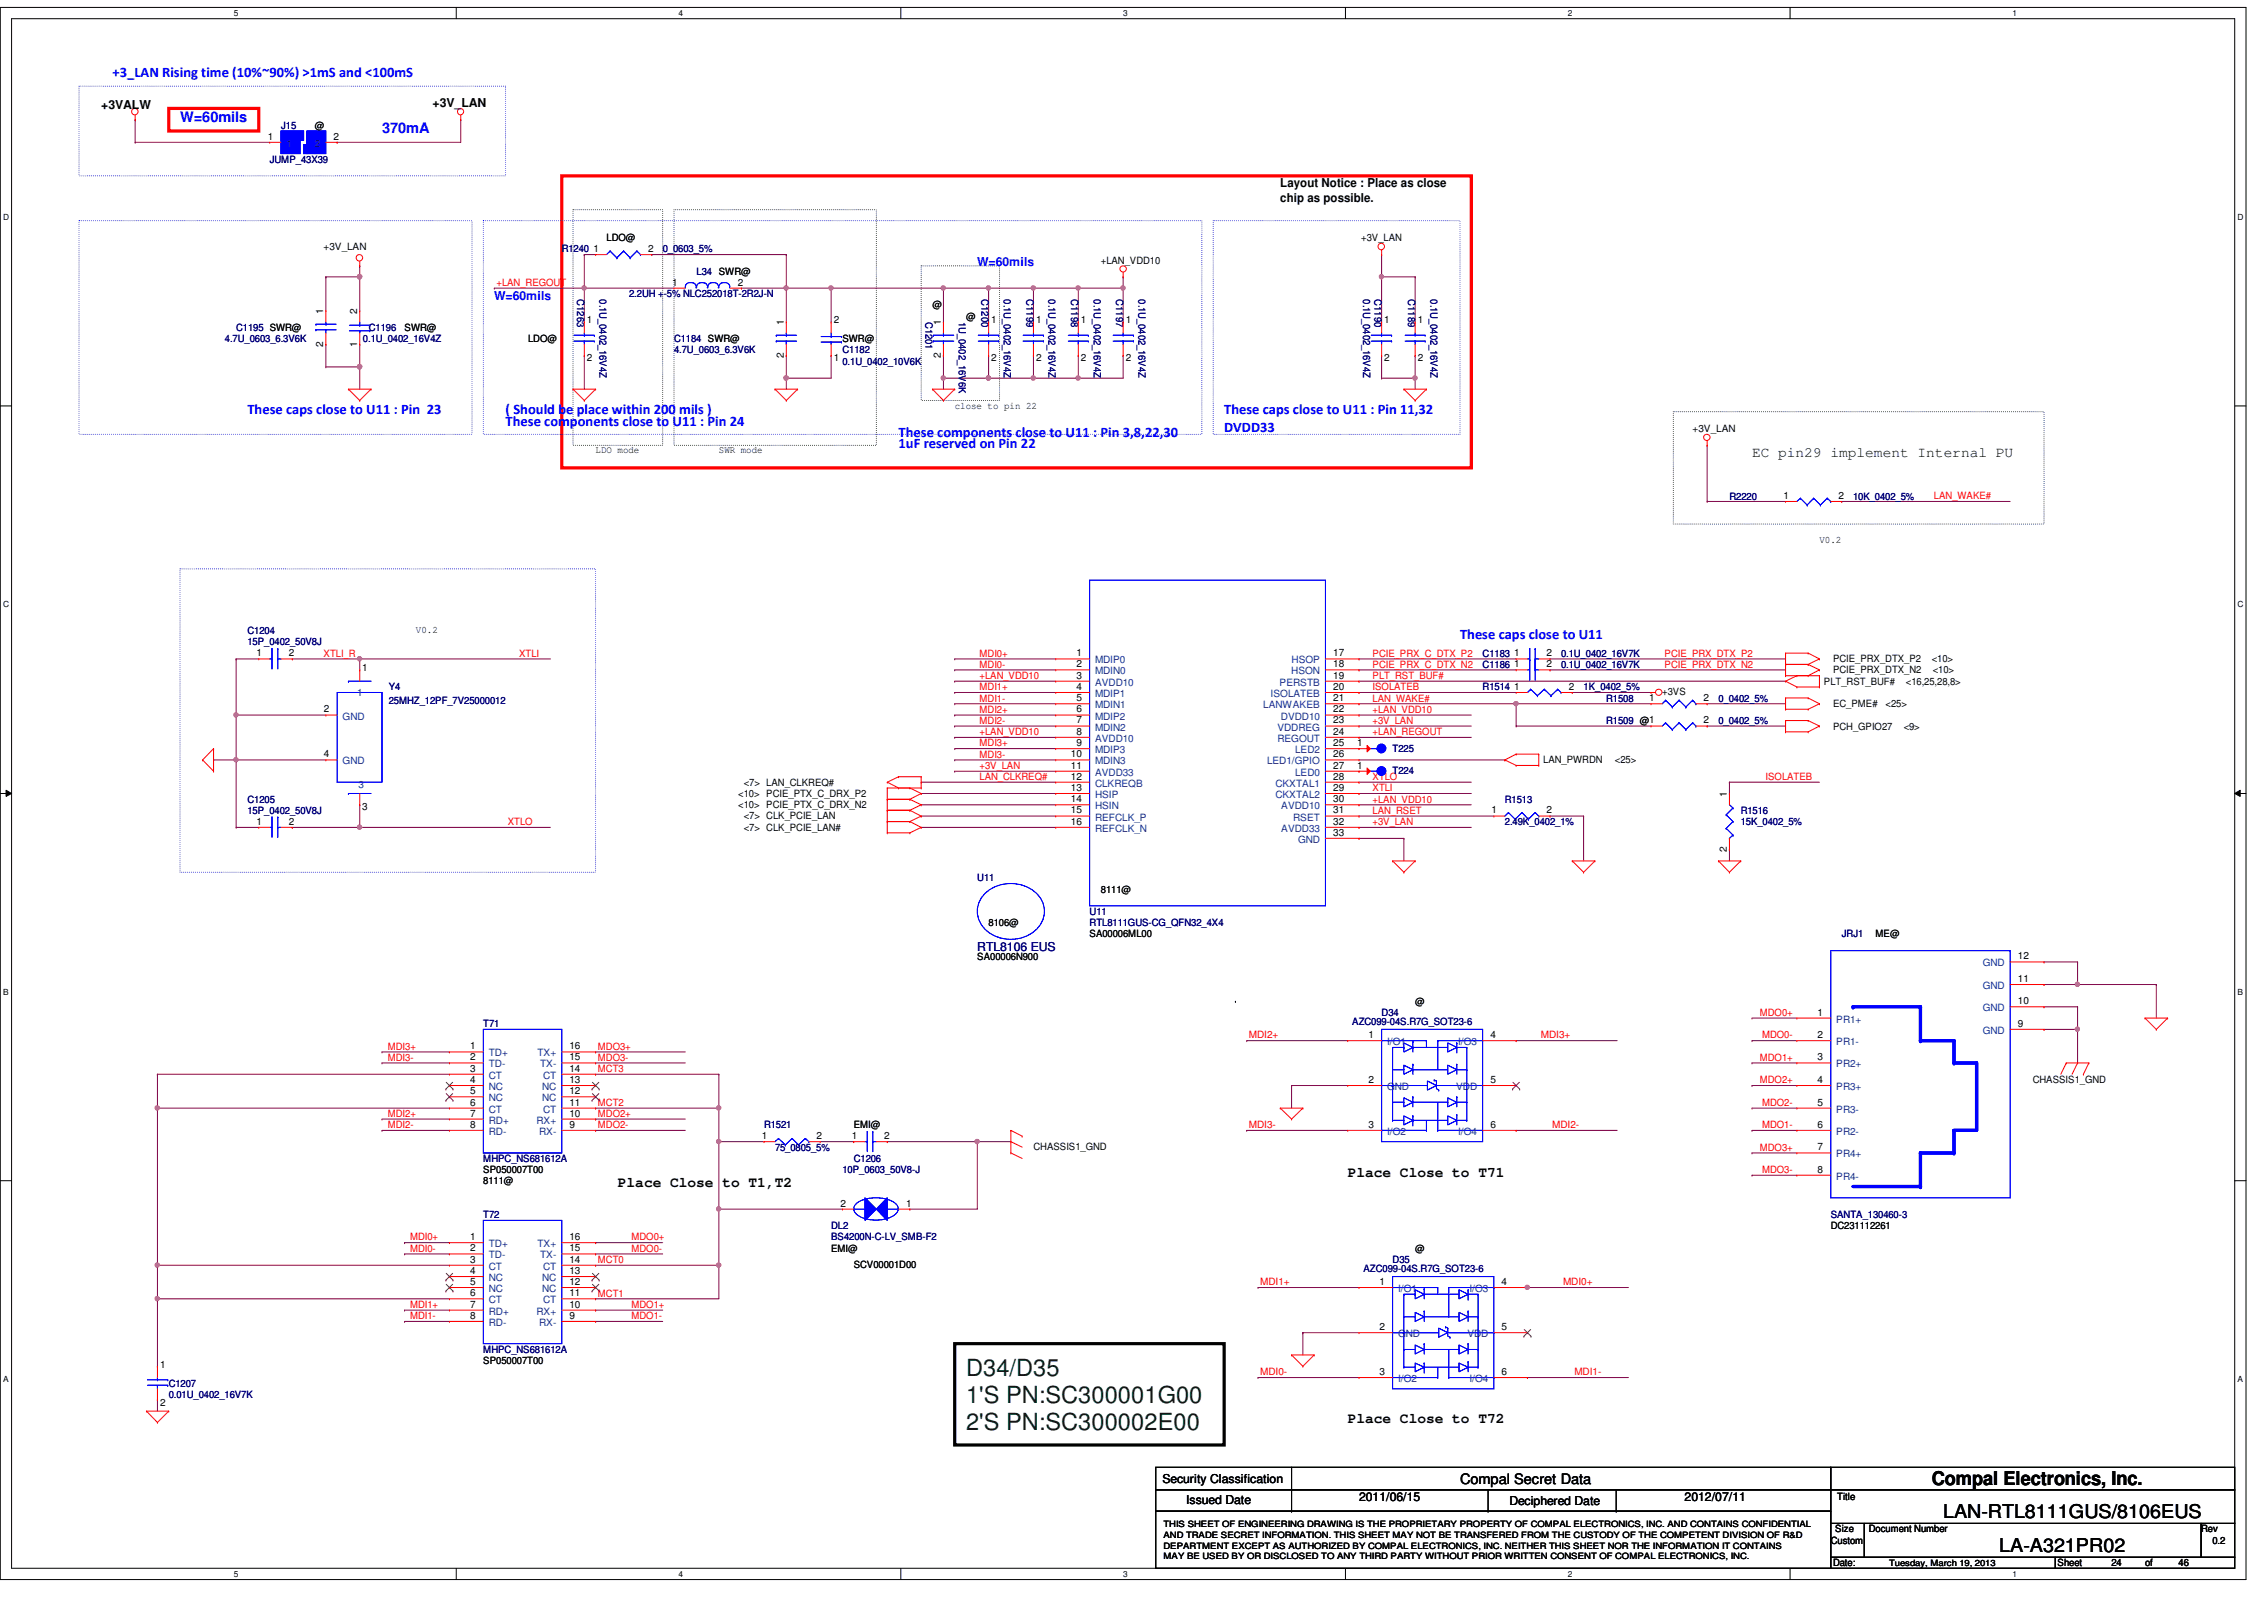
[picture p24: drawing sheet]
<svg xmlns="http://www.w3.org/2000/svg" width="297mm" height="210mm" viewBox="0 0 297 210" stroke-linecap="round" stroke-linejoin="round" font-family="sans-serif">
<defs><g id="words">
<g font-size="3.1" fill="#004000">
<text x="126.7" y="180.6">D34/D35</text>
<text x="126.7" y="184.1">1'S PN:SC300001G00</text>
<text x="126.7" y="187.7">2'S PN:SC300002E00</text>
</g>
<g font-size="2.5">
<text x="253.4" y="194.8">Compal Electronics, Inc.</text>
<text x="254.9" y="199.2">LAN-RTL8111GUS/8106EUS</text>
<text x="262.3" y="203.6">LA-A321PR02</text>
</g>
<g font-size="1.9" fill="#00f">
<text x="14.8" y="10.2">+3_LAN Rising time (10%~90%) &gt;1mS and &lt;100mS</text>
<text x="23.6" y="16">W=60mils</text>
<text x="50.1" y="17.5">370mA</text>
<text x="32.5" y="54.4">These caps close to U11 : Pin 23</text>
<text x="66.3" y="54.4">( Should be place within 200 mils )</text>
<text x="66.3" y="55.8">These components close to U11 : Pin 24</text>
<text x="117.9" y="57.3">These components close to U11 : Pin 3,8,22,30</text>
<text x="117.9" y="58.8">1uF reserved on Pin 22</text>
<text x="160.6" y="54.4">These caps close to U11 : Pin 11,32</text>
<text x="160.6" y="56.7">DVDD33</text>
<text x="191.6" y="83.8">These caps close to U11</text>
</g>
<g font-size="1.9">
<text x="229.9" y="59.9">EC pin29 implement Internal PU</text>
<text x="81.1" y="155.8">Place Close to T1,T2</text>
<text x="176.8" y="154.3">Place Close to T71</text>
<text x="176.8" y="186.7">Place Close to T72</text>
<text x="191.6" y="194.6">Compal Secret Data</text>
</g>
<g font-size="1.6">
<text x="13.3" y="14.3">+3VALW</text>
<text x="56.8" y="14">+3V_LAN</text>
<text x="168" y="24.6">Layout Notice : Place as close</text>
<text x="168" y="26.5">chip as possible.</text>
<text x="152.5" y="194.5">Security Classification</text>
<text x="155.6" y="197.3">Issued Date</text>
<text x="178.3" y="196.9">2011/06/15</text>
<text x="198" y="197.5">Deciphered Date</text>
<text x="221" y="196.9">2012/07/11</text>
</g>
<g font-size="1.6" fill="#00f">
<text x="128.2" y="34.9">W=60mils</text>
<text x="64.9" y="39.3">W=60mils</text>
</g>
<text font-size="1.6" fill="#000080" x="128.2" y="124.7">RTL8106 EUS</text>
<g font-size="1.3" fill="#000080">
<text x="36.9" y="16.9">J15</text>
<text x="35.4" y="21.3">JUMP_43X39</text>
<text x="73.7" y="33.1">R1240</text>
<text x="86.9" y="33.1">0_0603_5%</text>
<text x="75.7" y="39.3" transform="rotate(90 75.7 39.3)">C1263</text>
<text x="78.7" y="39.3" transform="rotate(90 78.7 39.3)">0.1U_0402_16V4Z</text>
<text x="82.5" y="39">2.2UH +-5% NLC252018T-2R2J-N</text>
<text x="91.4" y="36.1">L34 SWR@</text>
<text x="128.8" y="39.3" transform="rotate(90 128.8 39.3)">C1200</text>
<text x="131.7" y="39.3" transform="rotate(90 131.7 39.3)">0.1U_0402_16V4Z</text>
<text x="134.7" y="39.3" transform="rotate(90 134.7 39.3)">C1199</text>
<text x="137.6" y="39.3" transform="rotate(90 137.6 39.3)">0.1U_0402_16V4Z</text>
<text x="140.5" y="39.3" transform="rotate(90 140.5 39.3)">C1198</text>
<text x="143.5" y="39.3" transform="rotate(90 143.5 39.3)">0.1U_0402_16V4Z</text>
<text x="146.4" y="39.3" transform="rotate(90 146.4 39.3)">C1197</text>
<text x="149.4" y="39.3" transform="rotate(90 149.4 39.3)">0.1U_0402_16V4Z</text>
<text x="178.9" y="39.3" transform="rotate(90 178.9 39.3)">0.1U_0402_16V4Z</text>
<text x="180.3" y="39.3" transform="rotate(90 180.3 39.3)">C1190</text>
<text x="184.7" y="39.3" transform="rotate(90 184.7 39.3)">C1189</text>
<text x="187.7" y="39.3" transform="rotate(90 187.7 39.3)">0.1U_0402_16V4Z</text>
<text x="29.5" y="44.9">4.7U_0603_6.3V6K</text>
<text x="31" y="43.4">C1195 SWR@</text>
<text x="47.6" y="44.9">0.1U_0402_16V4Z</text>
<text x="48.4" y="43.4">C1196</text>
<text x="88.4" y="44.9">C1184 SWR@</text>
<text x="88.4" y="46.4">4.7U_0603_6.3V6K</text>
<text x="110.5" y="46.4">C1182</text>
<text x="110.5" y="47.8">0.1U_0402_10V6K</text>
<text x="121.4" y="42.2" transform="rotate(90 121.4 42.2)">C1201</text>
<text x="125.8" y="42.2" transform="rotate(90 125.8 42.2)">1U_0402_16V6K</text>
<text x="226.9" y="65.5">R2220</text>
<text x="243.1" y="65.5">10K_0402_5%</text>
<text x="32.5" y="83.2">C1204</text>
<text x="32.5" y="84.7">15P_0402_50V8J</text>
<text x="194.5" y="87.6">C1186</text>
<text x="194.5" y="86.1">C1183</text>
<text x="204.8" y="87.6">0.1U_0402_16V7K</text>
<text x="204.8" y="86.1">0.1U_0402_16V7K</text>
<text x="51" y="90.6">Y4</text>
<text x="51" y="92.3">25MHZ_12PF_7V25000012</text>
<text x="194.5" y="90.6">R1514</text>
<text x="207.8" y="90.6">1K_0402_5%</text>
<text x="210.7" y="92">R1508</text>
<text x="210.7" y="95">R1509 @1</text>
<text x="225.5" y="92">0_0402_5%</text>
<text x="225.5" y="95">0_0402_5%</text>
<text x="182.7" y="101.6">T224</text>
<text x="182.7" y="98.7">T225</text>
<text x="32.5" y="105.3">C1205</text>
<text x="32.5" y="106.8">15P_0402_50V8J</text>
<text x="197.4" y="105.3">R1513</text>
<text x="228.4" y="106.8">R1516</text>
<text x="197.4" y="108.2">2.49K_0402_1%</text>
<text x="228.4" y="108.2">15K_0402_5%</text>
<text x="128.2" y="115.6">U11</text>
<text x="143" y="120">U11</text>
<text x="143" y="121.5">RTL8111GUS-CG_QFN32_4X4</text>
<text x="241.6" y="123">JRJ1</text>
<text x="63.4" y="134.7">T71</text>
<text x="177.4" y="134.5">AZC099-04S.R7G_SOT23-6</text>
<text x="181.3" y="133.3">D34</text>
<text x="100.2" y="148">R1521</text>
<text x="63.4" y="152.4">MHPC_NS681612A</text>
<text x="101.7" y="151">75_0805_5%</text>
<text x="110.5" y="153.9">10P_0603_50V8-J</text>
<text x="112" y="152.4">C1206</text>
<text x="63.4" y="159.8">T72</text>
<text x="109" y="161.3">DL2</text>
<text x="240.2" y="159.8">SANTA_130460-3</text>
<text x="109" y="162.7">BS4200N-C-LV_SMB-F2</text>
<text x="178.9" y="166.9">AZC099-04S.R7G_SOT23-6</text>
<text x="182.7" y="165.7">D35</text>
<text x="63.4" y="177.5">MHPC_NS681612A</text>
<text x="22.1" y="181.9">C1207</text>
<text x="22.1" y="183.4">0.01U_0402_16V7K</text>
</g>
<g font-size="1.3">
<text x="41.3" y="16.9">@</text>
<text x="35.1" y="18.3">1</text>
<text x="43.8" y="18.3">2</text>
<text x="42.5" y="32.8">+3V_LAN</text>
<text x="77.8" y="33.1">1</text>
<text x="79.6" y="31.6">LDO@</text>
<text x="85" y="33.1">2</text>
<text x="144.4" y="34.6">+LAN_VDD10</text>
<text x="178.6" y="31.6">+3V_LAN</text>
<text x="42.4" y="41.2" transform="rotate(-90 42.4 41.2)">1</text>
<text x="46.9" y="41.2" transform="rotate(-90 46.9 41.2)">2</text>
<text x="88.2" y="37.5">1</text>
<text x="96.8" y="37.5">2</text>
<text x="122.3" y="40.5">@</text>
<text x="126.7" y="42">@</text>
<text x="42.4" y="45.5" transform="rotate(-90 42.4 45.5)">2</text>
<text x="46.9" y="45.5" transform="rotate(-90 46.9 45.5)">1</text>
<text x="53.1" y="43.4">SWR@</text>
<text x="69.3" y="44.9">LDO@</text>
<text x="77" y="42.4">1</text>
<text x="77" y="47.4">2</text>
<text x="102.8" y="46.9" transform="rotate(-90 102.8 46.9)">2</text>
<text x="102.8" y="42.7" transform="rotate(-90 102.8 42.7)">1</text>
<text x="109.4" y="47.4">1</text>
<text x="109.4" y="42.4">2</text>
<text x="110.5" y="44.9">SWR@</text>
<text x="123.4" y="46.9" transform="rotate(-90 123.4 46.9)">2</text>
<text x="123.4" y="42.7" transform="rotate(-90 123.4 42.7)">1</text>
<text x="130" y="42.4">1</text>
<text x="130" y="47.4">2</text>
<text x="135.9" y="42.4">1</text>
<text x="135.9" y="47.4">2</text>
<text x="141.8" y="42.4">1</text>
<text x="141.8" y="47.4">2</text>
<text x="147.7" y="42.4">1</text>
<text x="147.7" y="47.4">2</text>
<text x="181.6" y="42.4">1</text>
<text x="181.6" y="47.4">2</text>
<text x="186" y="42.4">1</text>
<text x="186" y="47.4">2</text>
<text x="125.3" y="53.6">close to pin 22</text>
<text x="78.1" y="59.5">LDO mode</text>
<text x="94.3" y="59.5">SWR mode</text>
<text x="222.1" y="56.7">+3V_LAN</text>
<text x="234" y="65.4">1</text>
<text x="241.2" y="65.4">2</text>
<text x="238.7" y="71.3">V0.2</text>
<text x="54.6" y="83.1">V0.2</text>
<text x="33.7" y="86.1">1</text>
<text x="37.9" y="86.1">2</text>
<text x="47.5" y="88.1">1</text>
<text x="141.2" y="86.1">1</text>
<text x="141.2" y="87.5">2</text>
<text x="141.2" y="89">3</text>
<text x="174.9" y="86.1">17</text>
<text x="174.9" y="87.5">18</text>
<text x="174.9" y="89">19</text>
<text x="198.7" y="87.5">1</text>
<text x="198.7" y="86.1">1</text>
<text x="202.9" y="87.5">2</text>
<text x="202.9" y="86.1">2</text>
<text x="239.3" y="89.8">PLT_RST_BUF#</text>
<text x="240.5" y="88.3">PCIE_PRX_DTX_N2</text>
<text x="240.5" y="86.9">PCIE_PRX_DTX_P2</text>
<text x="250.1" y="89.8">&lt;16,25,28,8&gt;</text>
<text x="253.4" y="86.9">&lt;10&gt;</text>
<text x="253.6" y="88.3">&lt;10&gt;</text>
<text x="42.5" y="93.5">2</text>
<text x="141.2" y="90.5">4</text>
<text x="141.2" y="92">5</text>
<text x="141.2" y="93.5">6</text>
<text x="141.2" y="94.9">7</text>
<text x="174.9" y="90.5">20</text>
<text x="174.9" y="92">21</text>
<text x="174.9" y="93.5">22</text>
<text x="174.9" y="94.9">23</text>
<text x="198.7" y="90.5">1</text>
<text x="205.8" y="90.5">2</text>
<text x="216.4" y="92">1</text>
<text x="218.1" y="91.1">+3VS</text>
<text x="223.5" y="92">2</text>
<text x="223.5" y="94.9">2</text>
<text x="240.5" y="92.8">EC_PME#</text>
<text x="240.5" y="95.7">PCH_GPIO27</text>
<text x="247.4" y="92.8">&lt;25&gt;</text>
<text x="249.8" y="95.7">&lt;9&gt;</text>
<text x="42.5" y="99.4">4</text>
<text x="140.5" y="99.4">10</text>
<text x="140.5" y="100.8">11</text>
<text x="141.2" y="96.4">8</text>
<text x="141.2" y="97.9">9</text>
<text x="174.9" y="96.4">24</text>
<text x="174.9" y="97.9">25</text>
<text x="174.9" y="99.4">26</text>
<text x="174.9" y="100.8">27</text>
<text x="178.1" y="100.8">1</text>
<text x="178.1" y="97.9">1</text>
<text x="202.5" y="100.1">LAN_PWRDN</text>
<text x="211.9" y="100.1">&lt;25&gt;</text>
<text x="47.5" y="106.3">3</text>
<text x="96.9" y="104.6">&lt;10&gt; PCIE_PTX_C_DRX_P2</text>
<text x="96.9" y="106">&lt;10&gt; PCIE_PTX_C_DRX_N2</text>
<text x="97.6" y="107.5">&lt;7&gt; CLK_PCIE_LAN</text>
<text x="97.6" y="103.1">&lt;7&gt; LAN_CLKREQ#</text>
<text x="140.5" y="102.3">12</text>
<text x="140.5" y="103.8">13</text>
<text x="140.5" y="105.2">14</text>
<text x="140.5" y="106.7">15</text>
<text x="174.9" y="102.3">28</text>
<text x="174.9" y="103.8">29</text>
<text x="174.9" y="105.2">30</text>
<text x="174.9" y="106.7">31</text>
<text x="195.7" y="106.7">1</text>
<text x="202.9" y="106.7">2</text>
<text x="226.6" y="104.6" transform="rotate(-90 226.6 104.6)">1</text>
<text x="33.7" y="108.2">1</text>
<text x="37.9" y="108.2">2</text>
<text x="97.6" y="109">&lt;7&gt; CLK_PCIE_LAN#</text>
<text x="140.5" y="108.2">16</text>
<text x="174.9" y="108.2">32</text>
<text x="174.9" y="109.6">33</text>
<text x="226.6" y="111.8" transform="rotate(-90 226.6 111.8)">2</text>
<text x="144.4" y="117.1">8111@</text>
<text x="128.2" y="125.9">SA00006N900</text>
<text x="129.7" y="121.5">8106@</text>
<text x="143" y="123">SA00006ML00</text>
<text x="246.1" y="123">ME@</text>
<text x="264.7" y="125.9">12</text>
<text x="185.7" y="131.8">@</text>
<text x="264.7" y="131.7">10</text>
<text x="264.7" y="128.8">11</text>
<text x="61.7" y="137.7">1</text>
<text x="74.7" y="137.7">16</text>
<text x="179.5" y="136.2">1</text>
<text x="195.5" y="136.2">4</text>
<text x="238.5" y="136.2">2</text>
<text x="238.5" y="133.2">1</text>
<text x="264.7" y="134.7">9</text>
<text x="61.7" y="139.1">2</text>
<text x="61.7" y="140.6">3</text>
<text x="61.7" y="142.1">4</text>
<text x="61.7" y="143.6">5</text>
<text x="74.7" y="140.6">14</text>
<text x="74.7" y="139.1">15</text>
<text x="74.7" y="142.1">13</text>
<text x="74.7" y="143.6">12</text>
<text x="179.5" y="142.1">2</text>
<text x="195.5" y="142.1">5</text>
<text x="238.5" y="139.1">3</text>
<text x="238.5" y="142.1">4</text>
<text x="266.7" y="142.1">CHASSIS1_GND</text>
<text x="61.7" y="145">6</text>
<text x="61.7" y="146.5">7</text>
<text x="61.7" y="148">8</text>
<text x="74.7" y="148">9</text>
<text x="74.7" y="146.5">10</text>
<text x="74.7" y="145">11</text>
<text x="99.9" y="149.4">1</text>
<text x="107.1" y="149.4">2</text>
<text x="111.8" y="149.4">1</text>
<text x="112" y="148">EMI@</text>
<text x="116" y="149.4">2</text>
<text x="179.5" y="148">3</text>
<text x="195.5" y="148">6</text>
<text x="238.5" y="145">5</text>
<text x="238.5" y="148">6</text>
<text x="63.4" y="155.4">8111@</text>
<text x="63.4" y="153.9">SP050007T00</text>
<text x="135.6" y="150.8">CHASSIS1_GND</text>
<text x="238.5" y="150.9">7</text>
<text x="238.5" y="153.8">8</text>
<text x="110.3" y="158.3">2</text>
<text x="118.9" y="158.3">1</text>
<text x="240.2" y="161.3">DC231112261</text>
<text x="61.7" y="162.7">1</text>
<text x="61.7" y="164.2">2</text>
<text x="61.7" y="165.7">3</text>
<text x="61.7" y="167.1">4</text>
<text x="74.7" y="165.7">14</text>
<text x="74.7" y="164.2">15</text>
<text x="74.7" y="162.7">16</text>
<text x="74.7" y="167.1">13</text>
<text x="109" y="164.2">EMI@</text>
<text x="112" y="166.3">SCV00001D00</text>
<text x="185.7" y="164.2">@</text>
<text x="61.7" y="170.1">6</text>
<text x="61.7" y="171.5">7</text>
<text x="61.7" y="173">8</text>
<text x="61.7" y="168.6">5</text>
<text x="74.7" y="173">9</text>
<text x="74.7" y="171.5">10</text>
<text x="74.7" y="170.1">11</text>
<text x="74.7" y="168.6">12</text>
<text x="181" y="168.6">1</text>
<text x="197" y="168.6">4</text>
<text x="21" y="179.4">1</text>
<text x="63.4" y="178.9">SP050007T00</text>
<text x="181" y="174.5">2</text>
<text x="197" y="174.5">5</text>
<text x="21" y="184.4">2</text>
<text x="181" y="180.4">3</text>
<text x="197" y="180.4">6</text>
<text x="241" y="196.8">Title</text>
<text x="240.2" y="202.5">Custom</text>
<text x="240.8" y="201">Size</text>
<text x="245.2" y="201">Document Number</text>
<text x="288.8" y="201">Rev</text>
<text x="290.3" y="202.5">0.2</text>
<text x="240.5" y="205.5">Date:</text>
<text x="270" y="205.5">Sheet</text>
<text x="277" y="205.5">24</text>
<text x="281.4" y="205.5">of</text>
<text x="285.8" y="205.5">46</text>
</g>
<g font-size="1.3" fill="#004080">
<text x="37.6" y="19.3">1</text>
<text x="41.3" y="19.3">2</text>
<text x="143.7" y="87">MDIP0</text>
<text x="143.7" y="88.5">MDIN0</text>
<text x="143.7" y="90">AVDD10</text>
<text x="167.9" y="90">PERSTB</text>
<text x="169.4" y="88.5">HSON</text>
<text x="169.5" y="87">HSOP</text>
<text x="45" y="94.4">GND</text>
<text x="46.9" y="91.3">1</text>
<text x="143.7" y="91.4">MDIP1</text>
<text x="143.7" y="92.9">MDIN1</text>
<text x="143.7" y="94.4">MDIP2</text>
<text x="143.7" y="95.8">MDIN2</text>
<text x="165.7" y="92.9">LANWAKEB</text>
<text x="166.7" y="91.4">ISOLATEB</text>
<text x="167.6" y="95.8">VDDREG</text>
<text x="168.1" y="94.4">DVDD10</text>
<text x="45" y="100.3">GND</text>
<text x="143.7" y="97.3">AVDD10</text>
<text x="143.7" y="98.8">MDIP3</text>
<text x="143.7" y="100.3">MDIN3</text>
<text x="143.7" y="101.8">AVDD33</text>
<text x="166.2" y="100.3">LED1/GPIO</text>
<text x="167.6" y="97.3">REGOUT</text>
<text x="169.9" y="98.8">LED2</text>
<text x="169.9" y="101.8">LED0</text>
<text x="47" y="103.3">3</text>
<text x="143.7" y="103.2">CLKREQB</text>
<text x="143.7" y="104.7">HSIP</text>
<text x="143.7" y="106.2">HSIN</text>
<text x="143.7" y="107.7">REFCLK_P</text>
<text x="167.3" y="103.2">CKXTAL1</text>
<text x="167.3" y="104.7">CKXTAL2</text>
<text x="168.1" y="106.2">AVDD10</text>
<text x="169.7" y="107.7">RSET</text>
<text x="143.7" y="109.1">REFCLK_N</text>
<text x="168.1" y="109.1">AVDD33</text>
<text x="170.3" y="110.6">GND</text>
<text x="260.1" y="129.8">GND</text>
<text x="260.1" y="126.8">GND</text>
<text x="182" y="137.1">I/O1</text>
<text x="191.3" y="137.1">I/O3</text>
<text x="240.9" y="137.1">PR1-</text>
<text x="240.9" y="134.2">PR1+</text>
<text x="260.1" y="135.6">GND</text>
<text x="260.1" y="132.7">GND</text>
<text x="64.1" y="138.6">TD+</text>
<text x="64.1" y="140">TD-</text>
<text x="64.1" y="141.5">CT</text>
<text x="64.1" y="143">NC</text>
<text x="70.5" y="138.6">TX+</text>
<text x="70.9" y="140">TX-</text>
<text x="71.1" y="143">NC</text>
<text x="71.2" y="141.5">CT</text>
<text x="182" y="143">GND</text>
<text x="191" y="143">VDD</text>
<text x="240.9" y="140">PR2+</text>
<text x="240.9" y="143">PR3+</text>
<text x="64.1" y="146">CT</text>
<text x="64.1" y="147.4">RD+</text>
<text x="64.1" y="148.9">RD-</text>
<text x="64.1" y="144.5">NC</text>
<text x="70.4" y="147.4">RX+</text>
<text x="70.7" y="148.9">RX-</text>
<text x="71.1" y="144.5">NC</text>
<text x="71.2" y="146">CT</text>
<text x="182" y="148.9">I/O2</text>
<text x="191.3" y="148.9">I/O4</text>
<text x="240.9" y="146">PR3-</text>
<text x="240.9" y="148.9">PR2-</text>
<text x="240.9" y="151.8">PR4+</text>
<text x="240.9" y="154.8">PR4-</text>
<text x="64.1" y="163.6">TD+</text>
<text x="64.1" y="165.1">TD-</text>
<text x="64.1" y="166.6">CT</text>
<text x="70.5" y="163.6">TX+</text>
<text x="70.9" y="165.1">TX-</text>
<text x="71.2" y="166.6">CT</text>
<text x="64.1" y="171">CT</text>
<text x="64.1" y="172.5">RD+</text>
<text x="64.1" y="173.9">RD-</text>
<text x="64.1" y="168.1">NC</text>
<text x="64.1" y="169.5">NC</text>
<text x="70.4" y="172.5">RX+</text>
<text x="70.7" y="173.9">RX-</text>
<text x="71.1" y="168.1">NC</text>
<text x="71.1" y="169.5">NC</text>
<text x="71.2" y="171">CT</text>
<text x="183.4" y="169.5">I/O1</text>
<text x="192.8" y="169.5">I/O3</text>
<text x="183.4" y="175.4">GND</text>
<text x="192.5" y="175.4">VDD</text>
<text x="183.4" y="181.3">I/O2</text>
<text x="192.8" y="181.3">I/O4</text>
</g>
<g font-size="1.3" fill="#f00">
<text x="65.1" y="37.5">+LAN_REGOUT</text>
<text x="253.7" y="65.5">LAN_WAKE#</text>
<text x="42.5" y="86.1">XTLI_R</text>
<text x="68.1" y="86.1">XTLI</text>
<text x="128.5" y="86.1">MDI0+</text>
<text x="128.5" y="87.6">MDI0-</text>
<text x="128.5" y="89.1">+LAN_VDD10</text>
<text x="180.1" y="89.1">PLT_RST_BUF#</text>
<text x="180.1" y="86.1">PCIE_PRX_C_DTX_P2</text>
<text x="180.1" y="87.6">PCIE_PRX_C_DTX_N2</text>
<text x="218.4" y="87.6">PCIE_PRX_DTX_N2</text>
<text x="218.4" y="86.1">PCIE_PRX_DTX_P2</text>
<text x="128.5" y="90.6">MDI1+</text>
<text x="128.5" y="92">MDI1-</text>
<text x="128.5" y="93.5">MDI2+</text>
<text x="128.5" y="95">MDI2-</text>
<text x="180.1" y="90.6">ISOLATEB</text>
<text x="180.1" y="92">LAN_WAKE#</text>
<text x="180.1" y="93.5">+LAN_VDD10</text>
<text x="180.1" y="95">+3V_LAN</text>
<text x="128.5" y="96.4">+LAN_VDD10</text>
<text x="128.5" y="97.9">MDI3+</text>
<text x="128.5" y="99.4">MDI3-</text>
<text x="128.5" y="100.9">+3V_LAN</text>
<text x="180.1" y="96.4">+LAN_REGOUT</text>
<text x="128.5" y="102.3">LAN_CLKREQ#</text>
<text x="180.1" y="102.3">XTLO</text>
<text x="180.1" y="103.8">XTLI</text>
<text x="180.1" y="106.8">LAN_RSET</text>
<text x="180.1" y="105.3">+LAN_VDD10</text>
<text x="231.6" y="102.3">ISOLATEB</text>
<text x="66.6" y="108.2">XTLO</text>
<text x="180.1" y="108.2">+3V_LAN</text>
<text x="50.9" y="137.7">MDI3+</text>
<text x="78.4" y="137.7">MDO3+</text>
<text x="163.9" y="136.2">MDI2+</text>
<text x="202.2" y="136.2">MDI3+</text>
<text x="230.9" y="133.3">MDO0+</text>
<text x="231.2" y="136.2">MDO0-</text>
<text x="50.9" y="139.1">MDI3-</text>
<text x="78.4" y="140.6">MCT3</text>
<text x="78.4" y="139.1">MDO3-</text>
<text x="230.9" y="142.1">MDO2+</text>
<text x="230.9" y="139.1">MDO1+</text>
<text x="50.9" y="146.5">MDI2+</text>
<text x="50.9" y="148">MDI2-</text>
<text x="78.4" y="146.5">MDO2+</text>
<text x="78.4" y="148">MDO2-</text>
<text x="78.4" y="145.1">MCT2</text>
<text x="163.9" y="148">MDI3-</text>
<text x="203.7" y="148">MDI2-</text>
<text x="231.2" y="148">MDO1-</text>
<text x="231.2" y="145.1">MDO2-</text>
<text x="230.9" y="151">MDO3+</text>
<text x="231.2" y="153.9">MDO3-</text>
<text x="53.8" y="162.7">MDI0+</text>
<text x="53.8" y="164.2">MDI0-</text>
<text x="78.4" y="165.7">MCT0</text>
<text x="82.8" y="162.7">MDO0+</text>
<text x="82.8" y="164.2">MDO0-</text>
<text x="53.8" y="173.1">MDI1-</text>
<text x="53.8" y="171.6">MDI1+</text>
<text x="78.4" y="170.1">MCT1</text>
<text x="82.8" y="173.1">MDO1-</text>
<text x="82.8" y="171.6">MDO1+</text>
<text x="165.4" y="168.6">MDI1+</text>
<text x="205.1" y="168.6">MDI0+</text>
<text x="165.4" y="180.4">MDI0-</text>
<text x="206.6" y="180.4">MDI1-</text>
</g>
<g font-size="1.1">
<text x="30.7" y="2.1">5</text>
<text x="89" y="2.1">4</text>
<text x="147.4" y="2.1">3</text>
<text x="205.7" y="2.1">2</text>
<text x="264" y="2.1">1</text>
<text x=".4" y="28.8">D</text>
<text x="293.6" y="28.8">D</text>
<text x=".4" y="79.6">C</text>
<text x="293.6" y="79.6">C</text>
<text x=".4" y="130.5">B</text>
<text x="293.6" y="130.5">B</text>
<text x=".4" y="181.3">A</text>
<text x="293.6" y="181.3">A</text>
<text x="152.7" y="203.2">DEPARTMENT EXCEPT AS AUTHORIZED BY COMPAL ELECTRONICS, INC. NEITHER THIS SHEET NOR THE INFORMATION IT CONTAINS</text>
<text x="152.7" y="201.8">AND TRADE SECRET INFORMATION. THIS SHEET MAY NOT BE TRANSFERED FROM THE CUSTODY OF THE COMPETENT DIVISION OF R&amp;D</text>
<text x="152.7" y="200.4">THIS SHEET OF ENGINEERING DRAWING IS THE PROPRIETARY PROPERTY OF COMPAL ELECTRONICS, INC. AND CONTAINS CONFIDENTIAL</text>
<text x="30.7" y="206.9">5</text>
<text x="89" y="206.9">4</text>
<text x="147.4" y="206.9">3</text>
<text x="152.6" y="204.6">MAY BE USED BY OR DISCLOSED TO ANY THIRD PARTY WITHOUT PRIOR WRITTEN CONSENT OF COMPAL ELECTRONICS, INC.</text>
<text x="205.7" y="206.9">2</text>
<text x="247.9" y="205.4">Tuesday, March 19, 2013</text>
<text x="264" y="206.9">1</text>
</g>
</g></defs>
<path d="M0 1h294.7v206.2h-294.7zM1.5 2.5h291.7v203.2h-291.7z" fill="none" stroke="#000" stroke-width=".13"/>
<g fill="#fff">
<path d="M30.7 1.1h.6v1.2h-.6z"/>
<path d="M30.7 205.9h.6v1.2h-.6z"/>
</g>
<path d="M59.9 1v1.5M59.9 205.7v1.5" fill="none" stroke="#000" stroke-width=".13"/>
<g fill="#fff">
<path d="M89 1.1h.6v1.2h-.6z"/>
<path d="M89 205.9h.6v1.2h-.6z"/>
</g>
<path d="M118.2 1v1.5M118.2 205.7v1.5" fill="none" stroke="#000" stroke-width=".13"/>
<g fill="#fff">
<path d="M147.4 1.1h.6v1.2h-.6z"/>
<path d="M147.4 205.9h.6v1.2h-.6z"/>
</g>
<path d="M176.5 1v1.5M176.5 205.7v1.5" fill="none" stroke="#000" stroke-width=".13"/>
<g fill="#fff">
<path d="M205.7 1.1h.6v1.2h-.6z"/>
<path d="M205.7 205.9h.6v1.2h-.6z"/>
</g>
<path d="M234.9 1v1.5M234.9 205.7v1.5" fill="none" stroke="#000" stroke-width=".13"/>
<g fill="#fff">
<path d="M264 1.1h.6v1.2h-.6z"/>
<path d="M264 205.9h.6v1.2h-.6z"/>
<path d="M.4 27.9h.8v1.1h-.8z"/>
<path d="M293.6 27.9h.7v1.1h-.7z"/>
<path d="M.4 78.7h.8v1.1h-.8z"/>
<path d="M293.6 78.7h.7v1.1h-.7z"/>
</g>
<path d="M0 53.3h1.5M293.2 53.3h1.5" fill="none" stroke="#000" stroke-width=".13"/>
<g fill="#fff">
<path d="M.4 129.5h.7v1.2h-.7z"/>
<path d="M293.6 129.5h.7v1.2h-.7z"/>
</g>
<path d="M0 104.1h1.5M.8 103.7l.7 .4-.7 .4zM293.2 104.1l.7-.4v.8zM293.2 104.1h1.5" fill="none" stroke="#000" stroke-width=".13"/>
<path d="M.8 103.7l.7 .4-.7 .4zM293.2 104.1l.7-.4v.8z" fill="#000"/>
<g fill="#fff">
<path d="M.4 180.3h.7v1.2h-.7z"/>
<path d="M293.6 180.3h.7v1.2h-.7z"/>
</g>
<path d="M162.1 131.4h.1M0 154.9h1.5M293.2 154.9h1.5" fill="none" stroke="#000" stroke-width=".13"/>
<path d="M22.1 14.2h11.8v3h-11.8zM73.7 23.1h119.3v38.3h-119.3z" fill="none" stroke="#f00" stroke-width=".42"/>
<path d="M10.4 11.3h55.9v11.8h-55.9zM10.4 29h51.5v28h-51.5zM63.4 29h94.3v28h-94.3zM159.2 29h32.4v28h-32.4zM23.6 74.6h54.5v39.8h-54.5z" fill="none" stroke="#00f" stroke-width=".13" stroke-dasharray="0 .3"/>
<path d="M125.3 176.3h35.3v13.3h-35.3z" fill="none" stroke="#000" stroke-width=".42"/>
<path d="M75.2 27.5h11.7v30.9h-11.7zM88.4 27.5h26.6v30.9h-26.6zM120.9 34.9h10.2v17.6h-10.2zM219.5 54h48.7v14.7h-48.7z" fill="none" stroke="#000" stroke-width=".13" stroke-dasharray="0 .3"/>
<path d="M103.2 37.8h.1M103.2 37.8h5.8M206.3 90.8h.1M206.3 90.8h10.3M203.4 107.1h.1M203.4 107.1h4.4M207.8 107.1h.1M207.8 107.1v5.8" fill="none" stroke="#800040" stroke-width=".13"/>
<circle cx="103.1" cy="37.8" r=".29" fill="#f0f"/>
<circle cx="103.1" cy="37.8" r=".29" fill="none" stroke="#f0f" stroke-width=".13"/>
<path d="M181.3 36.3h.1M181.3 36.3v5.9M181.3 46.7h.1M181.3 46.7v2.9M31 93.8h.1M31 93.8h11.8" fill="none" stroke="#800040" stroke-width=".13"/>
<circle cx="31" cy="93.8" r=".29" fill="#f0f"/>
<circle cx="31" cy="93.8" r=".29" fill="none" stroke="#f0f" stroke-width=".13"/>
<path d="M31 86.4h.1M31 99.7h.1M31 86.4v7.4M31 99.7h11.8" fill="none" stroke="#800040" stroke-width=".13"/>
<circle cx="31" cy="99.7" r=".29" fill="#f0f"/>
<circle cx="31" cy="99.7" r=".29" fill="none" stroke="#f0f" stroke-width=".13"/>
<path d="M181.3 49.6h.1M185.7 46.7h.1M185.7 46.7v2.9h-4.4M47.2 108.5h.1M47.2 108.5h25" fill="none" stroke="#800040" stroke-width=".13"/>
<circle cx="47.2" cy="108.5" r=".29" fill="#f0f"/>
<circle cx="47.2" cy="108.5" r=".29" fill="none" stroke="#f0f" stroke-width=".13"/>
<path d="M38.4 86.4h.1M38.4 86.4h8.8" fill="none" stroke="#800040" stroke-width=".13"/>
<circle cx="47.2" cy="86.4" r=".29" fill="#f0f"/>
<circle cx="47.2" cy="86.4" r=".29" fill="none" stroke="#f0f" stroke-width=".13"/>
<g fill="none" stroke="#800040" stroke-width=".13">
<path d="M17.7 18.7h.1M17.7 15.7h.1M17.7 18.7h17.7M17.7 15.7v3M60.4 15.7h.1M60.4 15.7v3M64.9 37.8h.1M64.9 37.8h11.8M76.7 37.8h.1M76.7 37.8v4.4M76.7 46.7h.1M76.7 46.7v4.4"/>
<path d="M28 99.7h.1M28 99.7h3M31 86.4h.1M31 93.8h.1M31 99.7h.1M31 86.4h2.9M31 93.8v14.7M47.2 86.4h.1M47.2 86.4v1.5M47.2 86.4h25M31 108.5h.1M31 108.5h2.9"/>
<path d="M38.4 108.5h.1M47.2 105.6h.1M47.2 105.6v2.9h-8.8"/>
</g>
<circle cx="76.6" cy="37.8" r=".29" fill="#f0f"/>
<circle cx="76.6" cy="37.8" r=".29" fill="none" stroke="#f0f" stroke-width=".13"/>
<path d="M181.3 33.4h.1M181.3 33.4v2.9M185.7 36.3h.1M185.7 36.3v5.9M185.7 49.6h.1M185.7 49.6v1.5" fill="none" stroke="#800040" stroke-width=".13"/>
<circle cx="185.6" cy="49.6" r=".29" fill="#f0f"/>
<circle cx="185.6" cy="49.6" r=".29" fill="none" stroke="#f0f" stroke-width=".13"/>
<path d="M76.7 33.4h.1M76.7 33.4h1.4M123.8 37.8h.1M123.8 37.8v4.4" fill="none" stroke="#800040" stroke-width=".13"/>
<circle cx="123.7" cy="37.8" r=".29" fill="#f0f"/>
<circle cx="123.7" cy="37.8" r=".29" fill="none" stroke="#f0f" stroke-width=".13"/>
<path d="M181.3 36.3h.1M181.3 36.3h4.4" fill="none" stroke="#800040" stroke-width=".13"/>
<circle cx="181.2" cy="36.3" r=".29" fill="#f0f"/>
<circle cx="181.2" cy="36.3" r=".29" fill="none" stroke="#f0f" stroke-width=".13"/>
<path d="M44.2 18.7h.1M44.2 18.7h16.2M123.8 49.6h.1M123.8 49.6v1.5M123.8 49.6h5.9" fill="none" stroke="#800040" stroke-width=".13"/>
<circle cx="129.7" cy="49.6" r=".29" fill="#f0f"/>
<circle cx="129.7" cy="49.6" r=".29" fill="none" stroke="#f0f" stroke-width=".13"/>
<circle cx="123.7" cy="49.6" r=".29" fill="#f0f"/>
<circle cx="123.7" cy="49.6" r=".29" fill="none" stroke="#f0f" stroke-width=".13"/>
<path d="M123.8 46.7h.1M123.8 46.7v2.9M141.5 46.7h.1M141.5 49.6h.1M141.5 46.7v2.9M147.4 46.7h.1M147.4 46.7v2.9h-5.9" fill="none" stroke="#800040" stroke-width=".13"/>
<circle cx="141.4" cy="49.6" r=".29" fill="#f0f"/>
<circle cx="141.4" cy="49.6" r=".29" fill="none" stroke="#f0f" stroke-width=".13"/>
<path d="M129.7 46.7h.1M129.7 49.6h.1M129.7 46.7v2.9M135.6 46.7h.1M135.6 46.7v2.9h-5.9" fill="none" stroke="#800040" stroke-width=".13"/>
<circle cx="129.7" cy="49.6" r=".29" fill="#f0f"/>
<circle cx="129.7" cy="49.6" r=".29" fill="none" stroke="#f0f" stroke-width=".13"/>
<path d="M123.8 37.8h.1M123.8 37.8h11.8M129.7 37.8h.1M129.7 37.8v4.4M135.6 37.8h.1M135.6 37.8v4.4" fill="none" stroke="#800040" stroke-width=".13"/>
<circle cx="129.7" cy="37.8" r=".29" fill="#f0f"/>
<circle cx="129.7" cy="37.8" r=".29" fill="none" stroke="#f0f" stroke-width=".13"/>
<path d="M135.6 37.8h.1M135.6 37.8h5.9M141.5 37.8h.1M141.5 37.8v4.4" fill="none" stroke="#800040" stroke-width=".13"/>
<circle cx="135.6" cy="37.8" r=".29" fill="#f0f"/>
<circle cx="135.6" cy="37.8" r=".29" fill="none" stroke="#f0f" stroke-width=".13"/>
<path d="M141.5 37.8h.1M141.5 37.8h5.9M147.4 37.8h.1M147.4 37.8v4.4" fill="none" stroke="#800040" stroke-width=".13"/>
<circle cx="147.3" cy="37.8" r=".29" fill="#f0f"/>
<circle cx="147.3" cy="37.8" r=".29" fill="none" stroke="#f0f" stroke-width=".13"/>
<circle cx="141.4" cy="37.8" r=".29" fill="#f0f"/>
<circle cx="141.4" cy="37.8" r=".29" fill="none" stroke="#f0f" stroke-width=".13"/>
<path d="M147.4 36.3h.1M147.4 36.3v1.5M135.6 49.6h.1M135.6 49.6h5.9" fill="none" stroke="#800040" stroke-width=".13"/>
<circle cx="135.6" cy="49.6" r=".29" fill="#f0f"/>
<circle cx="135.6" cy="49.6" r=".29" fill="none" stroke="#f0f" stroke-width=".13"/>
<g fill="none" stroke="#800040" stroke-width=".13">
<path d="M47.2 34.9h.1M47.2 34.9v1.4M224 58.4h.1M224 58.4v7.4M224 65.8h.1M224 65.8h10.3M241.6 65.8h.1M241.6 65.8h22.1M178.3 90.8h.1M178.3 90.8h20.6M226.9 111.5h.1M226.9 102.6h.1"/>
<path d="M226.9 102.6v1.5M226.9 111.5v1.4M226.9 102.6h11.8"/>
</g>
<circle cx="47.2" cy="36.3" r=".29" fill="#f0f"/>
<circle cx="47.2" cy="36.3" r=".29" fill="none" stroke="#f0f" stroke-width=".13"/>
<path d="M42.8 36.3h.1M42.8 36.3v4.5M42.8 36.3h4.4" fill="none" stroke="#800040" stroke-width=".13"/>
<circle cx="47.2" cy="36.3" r=".29" fill="#f0f"/>
<circle cx="47.2" cy="36.3" r=".29" fill="none" stroke="#f0f" stroke-width=".13"/>
<path d="M47.2 36.3h.1M47.2 36.3v4.5" fill="none" stroke="#800040" stroke-width=".13"/>
<circle cx="47.2" cy="36.3" r=".29" fill="#f0f"/>
<circle cx="47.2" cy="36.3" r=".29" fill="none" stroke="#f0f" stroke-width=".13"/>
<path d="M47.2 45.2h.1M47.2 45.2v2.9" fill="none" stroke="#800040" stroke-width=".13"/>
<circle cx="47.2" cy="48.1" r=".29" fill="#f0f"/>
<circle cx="47.2" cy="48.1" r=".29" fill="none" stroke="#f0f" stroke-width=".13"/>
<path d="M42.8 45.2h.1M42.8 48.1h.1M42.8 45.2v2.9M42.8 48.1h4.4" fill="none" stroke="#800040" stroke-width=".13"/>
<circle cx="47.2" cy="48.1" r=".29" fill="#f0f"/>
<circle cx="47.2" cy="48.1" r=".29" fill="none" stroke="#f0f" stroke-width=".13"/>
<path d="M47.2 48.1h.1M47.2 48.1v3" fill="none" stroke="#800040" stroke-width=".13"/>
<circle cx="47.2" cy="48.1" r=".29" fill="#f0f"/>
<circle cx="47.2" cy="48.1" r=".29" fill="none" stroke="#f0f" stroke-width=".13"/>
<path d="M198.9 92.3h.1M198.9 92.3h17.7M224 92.3h.1M224 92.3h10.3" fill="none" stroke="#800040" stroke-width=".13"/>
<circle cx="198.9" cy="92.3" r=".29" fill="#f0f"/>
<circle cx="198.9" cy="92.3" r=".29" fill="none" stroke="#f0f" stroke-width=".13"/>
<g fill="none" stroke="#800040" stroke-width=".13">
<path d="M76.7 33.4h.1M76.7 33.4v4.4M103.2 37.8h.1M103.2 37.8v4.4M109 37.8h.1M109 37.8v4.4M103.2 49.6h.1M109 46.7h.1M109 46.7v2.9h-5.8M125.3 86.4h.1M125.3 87.9h.1M125.3 89.4h.1"/>
<path d="M125.3 90.8h.1M125.3 92.3h.1M125.3 93.8h.1M125.3 95.2h.1M125.3 96.7h.1M125.3 98.2h.1M125.3 99.7h.1M125.3 92.3h13.2M125.3 86.4h13.2M125.3 87.9h13.2M125.3 89.4h13.2M125.3 90.8h13.2"/>
<path d="M125.3 93.8h13.2M125.3 95.2h13.2M125.3 96.7h13.2M125.3 98.2h13.2M125.3 99.7h13.2M178.3 92.3h.1M178.3 89.4h.1M178.3 93.8h.1M178.3 92.3h20.6M178.3 89.4h56M178.3 93.8h14.7M198.9 92.3h.1"/>
<path d="M198.9 95.2h.1M198.9 92.3v2.9M198.9 95.2h17.7M224 95.2h.1M224 95.2h10.3M120.9 104.1h.1M120.9 105.6h.1M120.9 107.1h.1M120.9 108.5h.1M120.9 102.6h.1M120.9 104.1h17.6M120.9 105.6h17.6"/>
<path d="M120.9 107.1h17.6M120.9 108.5h17.6M120.9 102.6h17.6M125.3 101.2h.1M125.3 101.2h13.2"/>
</g>
<circle cx="103.1" cy="49.6" r=".29" fill="#f0f"/>
<circle cx="103.1" cy="49.6" r=".29" fill="none" stroke="#f0f" stroke-width=".13"/>
<path d="M103.2 49.6h.1M103.2 46.7h.1M103.2 46.7v4.4" fill="none" stroke="#800040" stroke-width=".13"/>
<circle cx="103.1" cy="49.6" r=".29" fill="#f0f"/>
<circle cx="103.1" cy="49.6" r=".29" fill="none" stroke="#f0f" stroke-width=".13"/>
<g fill="none" stroke="#800040" stroke-width=".13">
<path d="M76.7 37.8h.1M76.7 37.8h11.7M97.3 37.8h.1M97.3 37.8h5.9M178.3 95.2h.1M178.3 96.7h.1M178.3 86.4h.1M178.3 87.9h.1M178.3 95.2h14.7M178.3 96.7h14.7M178.3 87.9h20.6M178.3 86.4h20.6"/>
<path d="M203.4 87.9h.1M203.4 86.4h.1M203.4 87.9h30.9M203.4 86.4h30.9M178.3 102.6h.1M178.3 104.1h.1M178.3 107.1h.1M178.3 105.6h.1M178.3 110h.1M178.3 108.5h.1M178.3 102.6h14.7M178.3 104.1h14.7"/>
<path d="M178.3 107.1h17.7M178.3 105.6h14.7M178.3 110h5.9M178.3 108.5h14.7M184.2 110h.1M184.2 110v2.9M165.1 168.9h.1M165.1 168.9h13.2M200.4 168.9h.1M200.4 168.9h13.3"/>
</g>
<circle cx="200.4" cy="168.9" r=".29" fill="#f0f"/>
<circle cx="200.4" cy="168.9" r=".29" fill="none" stroke="#f0f" stroke-width=".13"/>
<g fill="none" stroke="#800040" stroke-width=".13">
<path d="M163.6 136.5h.1M163.6 136.5h13.2M198.9 136.5h.1M198.9 136.5h13.3M163.6 148.3h.1M163.6 148.3h13.2M169.5 142.4h.1M169.5 142.4h7.3M169.5 142.4v3M198.9 148.3h.1M198.9 148.3h13.3M20.7 166h.1"/>
<path d="M20.7 166h38.3M170.9 174.8h.1M170.9 174.8h7.4M170.9 174.8v3M165.1 180.7h.1M165.1 180.7h13.2M200.4 180.7h.1M200.4 180.7h13.3"/>
</g>
<circle cx="20.6" cy="166" r=".29" fill="#f0f"/>
<circle cx="20.6" cy="166" r=".29" fill="none" stroke="#f0f" stroke-width=".13"/>
<path d="M20.7 170.4h.1M20.7 170.4h38.3" fill="none" stroke="#800040" stroke-width=".13"/>
<circle cx="20.6" cy="170.4" r=".29" fill="#f0f"/>
<circle cx="20.6" cy="170.4" r=".29" fill="none" stroke="#f0f" stroke-width=".13"/>
<path d="M20.7 145.4h.1M20.7 145.4h38.3" fill="none" stroke="#800040" stroke-width=".13"/>
<circle cx="20.6" cy="145.3" r=".29" fill="#f0f"/>
<circle cx="20.6" cy="145.3" r=".29" fill="none" stroke="#f0f" stroke-width=".13"/>
<g fill="none" stroke="#800040" stroke-width=".13">
<path d="M50.1 138h.1M50.1 139.4h.1M50.1 138h8.9M50.1 139.4h8.9M78.1 138h.1M78.1 139.4h.1M78.1 138h11.8M78.1 139.4h11.8M229.9 136.5h.1M229.9 136.5h5.9M268.2 132.1h.1M268.2 135h.1"/>
<path d="M268.2 132.1h4.4M268.2 135h4.4M272.6 129.2h.1M272.6 132.1h.1M272.6 135h.1M272.6 129.2h10.3M272.6 132.1v7.3M282.9 129.2h.1M282.9 129.2v4.4M20.7 140.9h.1M20.7 145.4h.1M20.7 140.9h38.3"/>
<path d="M20.7 140.9v29.5M50.1 146.8h.1M50.1 148.3h.1M50.1 146.8h8.9M50.1 148.3h8.9M78.1 140.9h.1M78.1 146.8h.1M78.1 148.3h.1M78.1 140.9h16.2M78.1 146.8h11.8M78.1 148.3h11.8M229.9 148.3h.1"/>
<path d="M229.9 148.3h5.9M20.7 166h.1M53.1 163h.1M53.1 164.5h.1M53.1 173.4h.1M53.1 171.9h.1M53.1 163h5.9M53.1 164.5h5.9M53.1 173.4h5.9M53.1 171.9h5.9M78.1 173.4h.1M78.1 171.9h.1"/>
<path d="M78.1 163h.1M78.1 164.5h.1M78.1 170.4h.1M78.1 166h.1M78.1 163h8.8M78.1 164.5h8.8M78.1 173.4h8.8M78.1 171.9h8.8M78.1 170.4h16.2M78.1 166h16.2"/>
</g>
<circle cx="272.5" cy="135" r=".29" fill="#f0f"/>
<circle cx="272.5" cy="135" r=".29" fill="none" stroke="#f0f" stroke-width=".13"/>
<g fill="none" stroke="#800040" stroke-width=".13">
<path d="M229.9 133.6h.1M229.9 139.4h.1M229.9 133.6h5.9M229.9 139.4h5.9M268.2 126.2h.1M268.2 126.2h4.4M272.6 126.2h.1M272.6 126.2v3M229.9 145.4h.1M229.9 142.4h.1M229.9 154.2h.1M229.9 151.3h.1"/>
<path d="M229.9 145.4h5.9M229.9 142.4h5.9M229.9 154.2h5.9M229.9 151.3h5.9"/>
</g>
<circle cx="272.5" cy="129.1" r=".29" fill="#f0f"/>
<circle cx="272.5" cy="129.1" r=".29" fill="none" stroke="#f0f" stroke-width=".13"/>
<path d="M128.2 149.8h.1M128.2 149.8v8.8M128.2 149.8h4.4" fill="none" stroke="#800040" stroke-width=".13"/>
<circle cx="128.2" cy="149.7" r=".29" fill="#f0f"/>
<circle cx="128.2" cy="149.7" r=".29" fill="none" stroke="#f0f" stroke-width=".13"/>
<g fill="none" stroke="#800040" stroke-width=".13">
<path d="M268.2 129.2h.1M268.2 129.2h4.4M78.1 145.4h.1M94.3 158.6h.1M94.3 140.9h.1M94.3 140.9v4.5h-16.2M94.3 158.6h16.2M94.3 158.6v11.8M116.4 149.8h.1M116.4 149.8h11.8M119.4 158.6h.1M119.4 158.6h8.8"/>
<path d="M20.7 179.2h.1M20.7 170.4v8.8M94.3 166h.1M20.7 183.6h.1M20.7 183.6v1.5"/>
</g>
<circle cx="94.3" cy="166" r=".29" fill="#f0f"/>
<circle cx="94.3" cy="166" r=".29" fill="none" stroke="#f0f" stroke-width=".13"/>
<circle cx="94.3" cy="158.6" r=".29" fill="#f0f"/>
<circle cx="94.3" cy="158.6" r=".29" fill="none" stroke="#f0f" stroke-width=".13"/>
<path d="M94.3 149.8h.1M94.3 145.4h.1M94.3 149.8h5.9M94.3 145.4v4.4M107.6 149.8h4.4M112 149.8h.1" fill="none" stroke="#800040" stroke-width=".13"/>
<circle cx="94.3" cy="145.3" r=".29" fill="#f0f"/>
<circle cx="94.3" cy="145.3" r=".29" fill="none" stroke="#f0f" stroke-width=".13"/>
<path d="M94.3 149.8h.1M94.3 149.8v8.8" fill="none" stroke="#800040" stroke-width=".13"/>
<circle cx="94.3" cy="149.7" r=".29" fill="#f0f"/>
<circle cx="94.3" cy="149.7" r=".29" fill="none" stroke="#f0f" stroke-width=".13"/>
<path d="M109 37.8h.1M109 37.8h14.8" fill="none" stroke="#800040" stroke-width=".13"/>
<circle cx="109" cy="37.8" r=".29" fill="#f0f"/>
<circle cx="109" cy="37.8" r=".29" fill="none" stroke="#f0f" stroke-width=".13"/>
<path d="M85.5 33.4h.1M85.5 33.4h17.7M103.2 33.4h.1M103.2 33.4v4.4M178.3 99.7h19.1M197.4 99.7h.1" fill="none" stroke="#800040" stroke-width=".13"/>
<g fill="none" stroke="#f00" stroke-width=".13">
<path d="M17.7 15.7h.1M17.7 15.1v.6M60.4 15.7h.1M60.4 15.1v.6M47.2 34.9h.1M47.2 34.3v.6M78.1 33.4h.1M78.1 33.4h1.5M84 33.4h1.5M85.5 33.4h.1M88.4 37.8h.1M88.4 37.8h1.5"/>
<path d="M95.8 37.8h1.5M97.3 37.8h.1M147.4 36.3h.1M147.4 35.7v.6M181.3 33.4h.1M181.3 32.8v.6M45.7 51.1h.1M45.7 51.1h3M45.7 51.1l1.5 1.4M47.2 52.5h.1M48.7 51.1h.1M48.7 51.1l-1.5 1.4"/>
<path d="M75.2 51.1h.1M75.2 51.1h2.9M75.2 51.1l1.5 1.4M76.7 52.5h.1M78.1 51.1h.1M78.1 51.1l-1.4 1.4M101.7 51.1h.1M101.7 51.1h2.9M101.7 51.1l1.5 1.4M103.2 52.5h.1M104.6 51.1h.1M104.6 51.1l-1.4 1.4"/>
<path d="M122.3 51.1h.1M122.3 51.1h3M122.3 51.1l1.5 1.4M123.8 52.5h.1M125.3 51.1h.1M125.3 51.1l-1.5 1.4M181.3 42.2h.1M181.3 46.7h.1M181.3 42.2v1.5M181.3 45.2v1.5M184.2 51.1h.1M184.2 51.1h3"/>
<path d="M184.2 51.1l1.5 1.4M185.7 52.5h.1M187.2 51.1h.1M187.2 51.1l-1.5 1.4M224 58.4h.1M224 57.8v.6M26.6 99.7h.1M26.6 99.7l1.4 1.5M28 98.2h.1M28 98.2v3M28 98.2l-1.4 1.5M197.4 99.7h.1"/>
<path d="M197.4 99.7l1.5 .7M198.9 98.9h.1M198.9 87.9h.1M198.9 98.9h3M198.9 98.9l-1.5 .8M198.9 87.9h1.5M201.9 98.9h.1M201.9 98.9v1.5M201.9 87.9h1.5M203.4 87.9h.1M216.6 90.8h.1M216.6 90.8h.6"/>
<path d="M234.3 89.4h.1M234.3 93h.1M234.3 91.6h.1M234.3 88.6h.1M234.3 87.2h.1M234.3 85.7h.1M234.3 96h.1M234.3 94.5h.1M234.3 88.6h4.4M234.3 89.4l1.5 .7M234.3 91.6h2.9M234.3 93h2.9"/>
<path d="M234.3 85.7v2.9M234.3 91.6v1.4M234.3 94.5v1.5M234.3 87.2h2.9M234.3 85.7h2.9M234.3 94.5h2.9M234.3 96h2.9M235.8 88.6h.1M235.8 90.1h.1M235.8 88.6l-1.5 .8M235.8 90.1h2.9M237.2 91.6h.1"/>
<path d="M237.2 93h.1M237.2 87.2h.1M237.2 88.6h.1M237.2 85.7h.1M237.2 94.5h.1M237.2 96h.1M237.2 91.6l1.5 .7M237.2 87.2l1.5 .7M237.2 85.7l1.5 .7M237.2 94.5l1.5 .7M238.7 90.1h.1M238.7 88.6h.1"/>
<path d="M238.7 92.3h.1M238.7 87.9h.1M238.7 86.4h.1M238.7 95.2h.1M238.7 88.6v1.5M238.7 92.3l-1.5 .7M238.7 87.9l-1.5 .7M238.7 86.4l-1.5 .8M238.7 95.2l-1.5 .8M28 101.2h.1M116.4 109.3h.1M116.4 107.8h.1"/>
<path d="M116.4 106.3h.1M116.4 104.9h.1M116.4 103.4h.1M116.4 102.6h.1M116.4 107.8h3M116.4 109.3h3M116.4 103.4v5.9M116.4 106.3h3M116.4 103.4h4.5M116.4 104.9h3M116.4 102.6l1.5 .8M117.9 101.9h.1"/>
<path d="M117.9 103.4h.1M117.9 101.9l-1.5 .7M117.9 101.9h3M119.4 107.8h.1M119.4 109.3h.1M119.4 106.3h.1M119.4 103.4h.1M119.4 104.9h.1M119.4 107.8l1.5 .7M119.4 106.3l1.5 .8M119.4 103.4l1.5 .7M119.4 104.9l1.5 .7"/>
<path d="M120.9 108.5h.1M120.9 107.1h.1M120.9 104.1h.1M120.9 105.6h.1M120.9 101.9h.1M120.9 103.4h.1M120.9 108.5l-1.5 .8M120.9 107.1l-1.5 .7M120.9 104.1l-1.5 .8M120.9 105.6l-1.5 .7M120.9 101.9v1.5M182.7 112.9h.1"/>
<path d="M182.7 112.9h3M182.7 112.9l1.5 1.5M184.2 114.4h.1M185.7 112.9h.1M185.7 112.9l-1.5 1.5M196 107.1h.1M196 107.1h1.4M198.9 100.4h.1M198.9 100.4h3M201.9 100.4h.1M201.9 107.1h1.5M203.4 107.1h.1"/>
<path d="M206.3 112.9h.1M206.3 112.9h2.9M206.3 112.9l1.5 1.5M207.8 114.4h.1M209.2 112.9h.1M209.2 112.9l-1.4 1.5M225.5 112.9h.1M225.5 112.9h2.9M225.5 112.9l1.4 1.5M226.9 114.4h.1M228.4 112.9h.1M228.4 112.9l-1.5 1.5"/>
<path d="M59 138h.1M59 139.4h.1M59 139.4h4.4M59 138h4.4M73.7 139.4h4.4M73.7 138h4.4M78.1 139.4h.1M78.1 138h.1M271.1 139.4h.1M271.1 139.4l-.7 1.5M271.1 139.4h3M272.6 139.4h.1"/>
<path d="M272.6 139.4l-.7 1.5M274.1 139.4h.1M274.1 139.4l-.8 1.5M281.4 133.6h.1M281.4 133.6h3M281.4 133.6l1.5 1.4M282.9 135h.1M284.4 133.6h.1M284.4 133.6l-1.5 1.4M59 140.9h.1M59 145.4h.1M59 146.8h.1"/>
<path d="M59 148.3h.1M59 142.4h.1M59 143.9h.1M59 145.4h4.4M59 140.9h4.4M59 146.8h4.4M59 148.3h4.4M59 142.4h4.4M59 143.9h4.4M73.7 145.4h4.4M73.7 140.9h4.4M73.7 146.8h4.4"/>
<path d="M73.7 148.3h4.4M73.7 142.4h4.4M73.7 143.9h4.4M78.1 148.3h.1M78.1 146.8h.1M78.1 145.4h.1M78.1 140.9h.1M78.1 142.4h.1M78.1 143.9h.1M132.6 151.3h.1M132.6 148.3h.1M132.6 149.8h.1"/>
<path d="M132.6 151.3l1.5 .7M132.6 148.3v3M132.6 148.3l1.5 .8M132.6 149.8l1.5 .7M134.1 149.1h.1M168 145.4h.1M168 145.4h2.9M168 145.4l1.5 1.4M169.5 146.8h.1M170.9 145.4h.1M170.9 145.4l-1.4 1.4M273.3 140.9h.1"/>
<path d="M169.5 177.8h.1M169.5 177.8h2.9M169.5 177.8l1.4 1.4M170.9 179.2h.1M172.4 177.8h.1M172.4 177.8l-1.5 1.4M19.2 185.1h.1M19.2 185.1h2.9M19.2 185.1l1.5 1.5M20.7 186.6h.1M22.1 185.1h.1M22.1 185.1l-1.4 1.5"/>
<circle cx="17.7" cy="14.6" r=".43"/>
<circle cx="60.4" cy="14.6" r=".42"/>
<circle cx="47.2" cy="33.8" r=".43"/>
<circle cx="147.4" cy="35.3" r=".42"/>
<circle cx="181.2" cy="32.3" r=".43"/>
<circle cx="223.9" cy="57.4" r=".42"/>
<circle cx="217.6" cy="90.8" r=".42"/>
</g>
<g fill="none" stroke="#000" stroke-width=".13">
<path d="M151.6 192.5h88.6v3h-88.6zM151.6 195.5h88.6v2.7h-88.6zM151.6 198.2h88.6v7.5h-88.6zM169.5 195.5h.1M169.5 198.2h.1M169.5 192.5v5.7M195.2 198.2h.1M195.2 195.5v2.7M212 198.2h.1M212 195.5v2.7M240.2 192.5h53v3h-53zM240.2 195.5h53v4.4h-53z"/>
<path d="M240.2 199.9h4.4v4.4h-4.4zM244.6 199.9h44.2v4.4h-44.2zM288.8 199.9h4.4v4.4h-4.4zM240.2 204.3h29.5v1.4h-29.5zM269.7 204.3h23.5v1.4h-23.5z"/>
</g>
<g fill="none" stroke="#00f" stroke-width=".13">
<path d="M80 32.9h.1M80 32.9l-.4 .5M80 32.9l.9 .9M80.9 33.8h.1M81.8 32.9h.1M81.8 32.9l-.9 .9M81.8 32.9l.9 .9M82.7 33.8h.1M83.6 32.9h.1M83.6 32.9l-.9 .9M83.6 32.9l.4 .5M84 33.4h.1"/>
<path d="M90.6 37.1h-.1a.58 .58 0 0 0-.6 .7M90.6 37.1h.1a.56 .56 0 0 1 .6 .6v.1M92.1 37.1h-.1a.58 .58 0 0 0-.6 .7M92.1 37.1h.1a.56 .56 0 0 1 .6 .6v.1M93.6 37.1h-.1a.57 .57 0 0 0-.6 .7M93.6 37.1h.1a.52 .52 0 0 1 .5 .7M95 37.1h-.1a.58 .58 0 0 0-.6 .7M95.1 37.1a.56 .56 0 0 1 .6 .6v.1M179.9 44.7h2.7M179.9 44h2.7M181.3 44h.1M181.3 44.7h.1"/>
<path d="M181.3 43.7v.3M181.3 44.7v.5M182.6 44.7h.1M182.6 44h.1M200.4 87.9h.3M200.7 87.9h.1M200.7 86.6h.1M200.7 86.6v2.6M201.4 86.6h.1M201.4 87.9h.1M201.4 87.9h.5M201.4 86.6v2.6"/>
<path d="M129.5 117a4.9 4.9 0 0 1 7.2 1.1 3.5 3.5 0 0 1-2.4 4.8 4.7 4.7 0 0 1-5.7-1.9 3.2 3.2 0 0 1 .9-4zM197.9 106.6h.1M197.9 106.6l-.5 .5M197.9 106.6l.9 .9M198.8 107.5h.1M199.7 106.6h.1M199.7 106.6l-.9 .9M199.7 106.6l.8 .9M200.5 107.5h.1M201.4 106.6h.1M201.4 106.6l-.9 .9M201.4 106.6l.5 .5"/>
<path d="M201.9 107.1h.1M63.4 135h10.3v16.3h-10.3z"/>
</g>
<g fill="none" stroke="#804000" stroke-width=".13">
<path d="M58.5 142.9h.1M58.5 144.4h.1M58.5 142l.9 .9M58.5 143.5l.9 .9M59.4 142l-.9 .9M59.4 143.5l-.9 .9M59.4 142.9h.1M59.4 144.4h.1M77.7 142.9h.1M77.7 144.4h.1M77.7 142l.9 .9M77.7 143.5l.9 .9"/>
<path d="M78.6 142l-.9 .9M78.6 143.5l-.9 .9M78.6 142.9h.1M78.6 144.4h.1"/>
</g>
<path d="M113.5 157.1l1.5 1.5-1.5 1.5z" fill="#00f"/>
<path d="M112 158.6h1.5M112.4 157.9a4.9 4.9 0 0 1 5.1 0 .88 .88 0 0 1 0 1.4 4.7 4.7 0 0 1-5.1 0 .89 .89 0 0 1 0-1.4zM113.5 157.1l1.5 1.5-1.5 1.5zM113.5 158.6h.1" fill="none" stroke="#00f" stroke-width=".13"/>
<path d="M116.4 157.1v3l-1.4-1.5z" fill="#00f"/>
<path d="M116.4 157.1v3l-1.4-1.5zM116.4 158.6h1.5M117.9 158.6h.1" fill="none" stroke="#00f" stroke-width=".13"/>
<path d="M113.5 157.1l1.5 1.5-1.5 1.5z" fill="#00f"/>
<path d="M112 158.6h1.5M112.4 157.9a4.9 4.9 0 0 1 5.1 0 .88 .88 0 0 1 0 1.4 4.7 4.7 0 0 1-5.1 0 .89 .89 0 0 1 0-1.4zM113.5 157.1l1.5 1.5-1.5 1.5zM113.5 158.6h.1" fill="none" stroke="#00f" stroke-width=".13"/>
<path d="M116.4 157.1v3l-1.4-1.5z" fill="#00f"/>
<g fill="none" stroke="#00f" stroke-width=".13">
<path d="M41.4 43.3h.1M41.4 42.5h.1M41.4 43.3h2.7M41.4 42.5h2.7M42.8 42.5h.1M42.8 43.3h.1M42.8 42.2v.3M42.8 43.3v.4M75.3 44.7h2.7M75.3 44h2.7M76.7 44h.1M76.7 44.7h.1"/>
<path d="M76.7 43.7v.3M76.7 44.7v.5M78 44.7h.1M78 44h.1M101.9 44.7h.1M101.9 44h.1M101.9 44.7h2.6M101.9 44h2.6M103.2 44h.1M103.2 44.7h.1M103.2 43.7v.3M103.2 44.7v.5"/>
<path d="M122.5 44.7h.1M122.5 44h.1M122.5 44.7h2.6M122.5 44h2.6M123.8 44h.1M123.8 44.7h.1M123.8 43.7v.3M123.8 44.7v.5M128.4 44.7h2.6M128.4 44h2.6M129.7 44h.1M129.7 44.7h.1"/>
<path d="M129.7 43.7v.3M129.7 44.7v.5M131 44.7h.1M131 44h.1M134.2 44.7h2.7M134.2 44h2.7M135.6 44h.1M135.6 44.7h.1M135.6 43.7v.3M135.6 44.7v.5M136.9 44.7h.1M136.9 44h.1"/>
<path d="M140.2 44.7h2.6M140.2 44h2.6M141.5 44h.1M141.5 44.7h.1M141.5 43.7v.3M141.5 44.7v.5M142.8 44.7h.1M142.8 44h.1M146 44.7h2.7M146 44h2.7M147.4 44h.1M147.4 44.7h.1"/>
<path d="M147.4 43.7v.3M147.4 44.7v.5M148.7 44.7h.1M148.7 44h.1M184.4 44.7h2.6M184.4 44h2.6M185.7 44h.1M185.7 44.7h.1M185.7 43.7v.3M185.7 44.7v.5M187 44.7h.1M187 44h.1"/>
<path d="M143 76.1h30.9v42.7h-30.9zM35.4 86.4h.3M35.7 86.4h.1M35.7 85.1h.1M35.7 85.1v2.7M36.4 85.1h.1M36.4 86.4h.1M36.4 85.1v2.7M36.4 86.4h.5M44.2 90.8h5.9v11.8h-5.9zM45.7 89.4h.1M45.7 89.4h3"/>
<path d="M200.4 86.4h.3M200.7 86.4h.1M200.7 85.1h.1M200.7 85.1v2.7M200.8 90.4h.1M200.8 90.4l-.4 .4M200.8 90.4l.9 .9M201.4 85.1h.1M201.4 86.4h.1M201.4 86.4h.5M201.4 85.1v2.7M201.7 91.3h.1"/>
<path d="M202.6 90.4h.1M202.6 90.4l-.9 .9M202.6 90.4l.9 .9M203.5 91.3h.1M204.4 90.4h.1M204.4 90.4l-.9 .9M204.4 90.4l.4 .4M204.8 90.8h.1M218.5 91.9h.1M218.5 94.8h.1M218.5 91.9l-.4 .4M218.5 91.9l.9 .9"/>
<path d="M218.5 94.8l-.4 .4M218.5 94.8l.9 .9M219.4 92.8h.1M219.4 95.7h.1M220.3 91.9h.1M220.3 94.8h.1M220.3 91.9l-.9 .9M220.3 91.9l.9 .9M220.3 94.8l-.9 .9M220.3 94.8l.9 .9M221.2 92.8h.1M221.2 95.7h.1"/>
<path d="M222.1 91.9h.1M222.1 94.8h.1M222.1 91.9l-.9 .9M222.1 91.9l.4 .4M222.1 94.8l-.9 .9M222.1 94.8l.4 .4M222.5 92.3h.1M222.5 95.2h.1M35.4 108.5h.3M35.7 108.5h.1M35.7 107.2h.1M35.7 107.2v2.7"/>
<path d="M36.4 107.2h.1M36.4 108.5h.1M36.4 108.5h.5M36.4 107.2v2.7M45.7 104.1h.1M45.7 104.1h3M226.5 106.9h.1M226.5 108.7h.1M226.5 106.9l.9 .9M226.5 108.7l.9 .9M226.9 110h.1M226.9 105.6l.5 .4"/>
<path d="M227.4 106h.1M227.4 107.8h.1M227.4 109.6h.1M227.4 106l-.9 .9M227.4 107.8l-.9 .9M227.4 109.6l-.5 .4M240.2 124.7h23.5v32.4h-23.5zM113.5 149.8h.3M113.8 149.8h.1M113.8 148.5h.1M113.8 148.5v2.6M114.5 148.5h.1"/>
<path d="M114.5 149.8h.1M114.5 149.8h.5M114.5 148.5v2.6M116.4 157.1v3l-1.4-1.5zM116.4 158.6h1.5M117.9 158.6h.1M182.7 167.5h13.3v14.7h-13.3zM182.7 174.8h.1M182.7 168.9h.1M182.7 174.8h6.1M182.7 168.9h5.9M184.2 179.4h.1"/>
<path d="M184.2 169.8h.1M184.2 177h.1M184.2 172.8h.1M184.2 179.4h1.5M184.2 177h1.5M184.2 169.8h1.5M184.2 172.8h1.5M184.2 169.8v9.6M185.7 178.8l1.2 .6-1.2 .6zM185.7 169.2l1.2 .6-1.2 .6zM185.7 172.2l1.2 .6-1.2 .6zM185.7 176.4l1.2 .6-1.2 .6z"/>
<path d="M185.7 169.8h.1M186.9 176.3h.1M186.9 178.8h.1M186.9 179.4h.1M186.9 169.8h.1M186.9 169.1h.1M186.9 172h.1M186.9 172.8h.1M186.9 169.1v1.3M186.9 172v1.4M186.9 176.3v1.3M186.9 178.8v1.3"/>
<path d="M186.9 179.4h4.5M186.9 177h4.5M186.9 169.8h4.5M186.9 172.8h4.5M188.6 168.9h.1M188.6 168.9v.9M188.6 179.4v1.3M188.8 174.2l1.1 .6-1.1 .6zM189.6 174.1h.1M189.6 174.1l.3 .1M189.9 174.2h.1M189.9 174.8h6.1"/>
<path d="M189.9 174.2v1.1l.3 .1M190.1 168.9h.1M190.1 168.9h5.9M190.1 168.9v3.9M190.1 177v3.7M190.2 175.4h.1M191.4 178.8l1.2 .6-1.2 .6zM191.4 172.2l1.2 .6-1.2 .6zM191.4 177h.1M191.4 169.2l1.2 .6-1.2 .6zM191.4 176.4l1.2 .6-1.2 .6zM192.6 178.6h.1"/>
<path d="M192.6 172h.1M192.6 176.3h.1M192.6 169.2h.1M192.6 169.8h.1M192.6 169.2v1.4M192.6 172v1.4M192.6 176.3v1.3M192.6 178.6v1.4M192.6 179.4h1.3M192.6 177h1.3M192.6 169.8h1.3M192.6 172.8h1.3"/>
<path d="M193.9 179.4h.1M193.9 169.8h.1M193.9 172.8h.1M193.9 177h.1M193.9 169.8v9.6M196 174.8h.1M196 168.9h.1M182.7 180.7h.1M182.7 180.7h5.9M188.6 180.7h.1M190.1 180.7h.1M190.1 180.7h5.9"/>
<path d="M196 180.7h.1"/>
</g>
<g fill="none" stroke="#f00" stroke-width=".13">
<path d="M42.8 40.8h.1M42.8 45.2h.1M42.8 40.8v1.4M42.8 43.7v1.5M76.7 42.2h.1M76.7 46.7h.1M76.7 42.2v1.5M76.7 45.2v1.5M103.2 42.2h.1M103.2 46.7h.1M103.2 42.2v1.5M103.2 45.2v1.5"/>
<path d="M123.8 42.2h.1M123.8 46.7h.1M123.8 42.2v1.5M123.8 45.2v1.5M129.7 42.2h.1M129.7 46.7h.1M129.7 42.2v1.5M129.7 45.2v1.5M135.6 42.2h.1M135.6 46.7h.1M135.6 42.2v1.5M135.6 45.2v1.5"/>
<path d="M141.5 42.2h.1M141.5 46.7h.1M141.5 42.2v1.5M141.5 45.2v1.5M147.4 42.2h.1M147.4 46.7h.1M147.4 42.2v1.5M147.4 45.2v1.5M185.7 42.2h.1M185.7 46.7h.1M185.7 42.2v1.5M185.7 45.2v1.5"/>
<path d="M33.9 86.4h.1M33.9 86.4h1.5M36.9 86.4h1.5M38.4 86.4h.1M42.8 93.8h.1M42.8 99.7h.1M42.8 93.8h1.4M42.8 99.7h1.4M47.2 87.9h.1M47.2 87.9v1.5M138.5 86.4h.1M138.5 87.9h.1"/>
<path d="M138.5 89.4h.1M138.5 90.8h.1M138.5 92.3h.1M138.5 93.8h.1M138.5 95.2h.1M138.5 96.7h.1M138.5 98.2h.1M138.5 99.7h.1M138.5 93.8h4.5M138.5 99.7h4.5M138.5 86.4h4.5M138.5 87.9h4.5"/>
<path d="M138.5 89.4h4.5M138.5 90.8h4.5M138.5 92.3h4.5M138.5 95.2h4.5M138.5 96.7h4.5M138.5 98.2h4.5M173.9 93.8h4.4M173.9 99.7h4.4M173.9 86.4h4.4M173.9 87.9h4.4M173.9 89.4h4.4M173.9 90.8h4.4"/>
<path d="M173.9 92.3h4.4M173.9 95.2h4.4M173.9 96.7h4.4M173.9 98.2h4.4M178.3 86.4h.1M178.3 87.9h.1M178.3 89.4h.1M178.3 90.8h.1M178.3 92.3h.1M178.3 93.8h.1M178.3 95.2h.1M178.3 96.7h.1"/>
<path d="M178.3 98.2h.1M178.3 99.7h.1M198.9 86.4h.1M198.9 90.8h.1M198.9 86.4h1.5M198.9 90.8h1.5M201.9 86.4h1.5M203.4 86.4h.1M204.8 90.8h1.5M206.3 90.8h.1M216.6 92.3h.1M216.6 95.2h.1"/>
<path d="M216.6 92.3h1.5M216.6 95.2h1.5M222.5 92.3h1.5M222.5 95.2h1.5M224 92.3h.1M224 95.2h.1M33.9 108.5h.1M33.9 108.5h1.5M36.9 108.5h1.5M38.4 108.5h.1M47.2 105.6h.1M47.2 104.1v1.5"/>
<path d="M138.5 101.2h.1M138.5 102.6h.1M138.5 104.1h.1M138.5 105.6h.1M138.5 107.1h.1M138.5 108.5h.1M138.5 108.5h4.5M138.5 101.2h4.5M138.5 102.6h4.5M138.5 104.1h4.5M138.5 105.6h4.5M138.5 107.1h4.5"/>
<path d="M173.9 108.5h4.4M173.9 101.2h4.4M173.9 102.6h4.4M173.9 104.1h4.4M173.9 105.6h4.4M173.9 107.1h4.4M173.9 110h4.4M178.3 101.2h.1M178.3 102.6h.1M178.3 104.1h.1M178.3 105.6h.1M178.3 107.1h.1"/>
<path d="M178.3 108.5h.1M178.3 110h.1M226.9 104.1h.1M226.9 111.5h.1M226.9 104.1v1.5M226.9 110v1.5M110.5 158.6h.1M110.5 158.6h1.5M112 149.8h.1M112 149.8h1.5M115 149.8h1.4M116.4 149.8h.1"/>
<path d="M117.9 158.6h1.5M119.4 158.6h.1M178.3 174.8h.1M178.3 168.9h.1M178.3 174.8h4.4M178.3 168.9h4.4M196 174.8h4.4M196 168.9h4.4M200.4 174.8h.1M200.4 168.9h.1M178.3 180.7h.1M178.3 180.7h4.4"/>
<path d="M196 180.7h4.4M200.4 180.7h.1"/>
</g>
<path d="M199.9 175.3h.1M200 174.4l.9 .9M200.8 174.4l-.9 .9M200.9 175.3h.1" fill="none" stroke="#804000" stroke-width=".13"/>
<path d="M243.1 155.7h8.9" fill="none" stroke="#00f" stroke-width=".42"/>
<circle cx="252" cy="155.7" r=".21" fill="#00f"/>
<path d="M256.4 148.3h2.9" fill="none" stroke="#00f" stroke-width=".42"/>
<circle cx="256.4" cy="148.3" r=".21" fill="#00f"/>
<path d="M256.4 148.3v3" fill="none" stroke="#00f" stroke-width=".42"/>
<circle cx="256.4" cy="151.3" r=".21" fill="#00f"/>
<path d="M252 151.3h4.4" fill="none" stroke="#00f" stroke-width=".42"/>
<circle cx="252" cy="151.3" r=".21" fill="#00f"/>
<path d="M252 151.3v4.4" fill="none" stroke="#00f" stroke-width=".42"/>
<circle cx="252" cy="155.7" r=".21" fill="#00f"/>
<path d="M256.4 139.4h2.9" fill="none" stroke="#00f" stroke-width=".42"/>
<circle cx="256.4" cy="139.4" r=".21" fill="#00f"/>
<path d="M256.4 136.5v2.9" fill="none" stroke="#00f" stroke-width=".42"/>
<circle cx="256.4" cy="136.5" r=".21" fill="#00f"/>
<path d="M252 136.5h4.4" fill="none" stroke="#00f" stroke-width=".42"/>
<circle cx="252" cy="136.5" r=".21" fill="#00f"/>
<path d="M252 132.1v4.4" fill="none" stroke="#00f" stroke-width=".42"/>
<circle cx="252" cy="132.1" r=".21" fill="#00f"/>
<path d="M243.1 132.1h8.9" fill="none" stroke="#00f" stroke-width=".42"/>
<circle cx="243.1" cy="132.1" r=".21" fill="#00f"/>
<path d="M259.3 139.4v8.9" fill="none" stroke="#00f" stroke-width=".42"/>
<circle cx="259.3" cy="139.4" r=".21" fill="#00f"/>
<path d="M240.2 124.7h23.5v32.4h-23.5z" fill="none" stroke="#00f" stroke-width=".13"/>
<path d="M243.1 155.7h8.9" fill="none" stroke="#00f" stroke-width=".42"/>
<circle cx="252" cy="155.7" r=".21" fill="#00f"/>
<path d="M256.4 148.3h2.9" fill="none" stroke="#00f" stroke-width=".42"/>
<circle cx="256.4" cy="148.3" r=".21" fill="#00f"/>
<path d="M256.4 148.3v3" fill="none" stroke="#00f" stroke-width=".42"/>
<circle cx="256.4" cy="151.3" r=".21" fill="#00f"/>
<path d="M252 151.3h4.4" fill="none" stroke="#00f" stroke-width=".42"/>
<circle cx="252" cy="151.3" r=".21" fill="#00f"/>
<path d="M252 151.3v4.4" fill="none" stroke="#00f" stroke-width=".42"/>
<circle cx="252" cy="155.7" r=".21" fill="#00f"/>
<path d="M256.4 139.4h2.9" fill="none" stroke="#00f" stroke-width=".42"/>
<circle cx="256.4" cy="139.4" r=".21" fill="#00f"/>
<path d="M256.4 136.5v2.9" fill="none" stroke="#00f" stroke-width=".42"/>
<circle cx="256.4" cy="136.5" r=".21" fill="#00f"/>
<path d="M252 136.5h4.4" fill="none" stroke="#00f" stroke-width=".42"/>
<circle cx="252" cy="136.5" r=".21" fill="#00f"/>
<path d="M252 132.1v4.4" fill="none" stroke="#00f" stroke-width=".42"/>
<circle cx="252" cy="132.1" r=".21" fill="#00f"/>
<path d="M243.1 132.1h8.9" fill="none" stroke="#00f" stroke-width=".42"/>
<circle cx="243.1" cy="132.1" r=".21" fill="#00f"/>
<path d="M259.3 139.4v8.9" fill="none" stroke="#00f" stroke-width=".42"/>
<circle cx="259.3" cy="139.4" r=".21" fill="#00f"/>
<g fill="none" stroke="#f00" stroke-width=".13">
<path d="M235.8 136.5h.1M235.8 133.6h.1M235.8 139.4h.1M235.8 136.5h4.4M235.8 133.6h4.4M235.8 139.4h4.4M263.7 135h4.5M263.7 132.1h4.5M263.7 129.2h4.5M263.7 126.2h4.5M268.2 135h.1M268.2 132.1h.1"/>
<path d="M268.2 129.2h.1M268.2 126.2h.1M235.8 142.4h.1M235.8 145.4h.1M235.8 148.3h.1M235.8 151.3h.1M235.8 154.2h.1M235.8 142.4h4.4M235.8 145.4h4.4M235.8 148.3h4.4M235.8 151.3h4.4M235.8 154.2h4.4"/>
</g>
<circle cx="181.2" cy="101.2" r=".57" fill="#00f"/>
<g fill="none" stroke="#00f" stroke-width=".13">
<path d="M179.8 101.2h.9M180.7 101.2h.1"/>
<circle cx="181.2" cy="101.2" r=".57"/>
</g>
<circle cx="181.2" cy="101.2" r=".57" fill="#00f"/>
<g fill="none" stroke="#00f" stroke-width=".13">
<path d="M179.8 101.2h.9M180.7 101.2h.1"/>
<circle cx="181.2" cy="101.2" r=".57"/>
</g>
<path d="M179.4 100.8l.4 .4-.4 .4z" fill="#f00"/>
<g fill="none" stroke="#f00" stroke-width=".13">
<path d="M109 46.7h.1M109 42.2h.1M109 42.2v1.5M109 45.2v1.5M178.3 101.2h.1M178.3 101.2h1.5M179.4 100.8l.4 .4-.4 .4zM59 163h.1M59 164.5h.1M59 166h.1M59 170.4h.1M59 171.9h.1"/>
<path d="M59 173.4h.1M59 167.5h.1M59 168.9h.1M59 163h4.4M59 164.5h4.4M59 166h4.4M59 170.4h4.4M59 171.9h4.4M59 173.4h4.4M59 167.5h4.4M59 168.9h4.4M73.7 163h4.4"/>
<path d="M73.7 164.5h4.4M73.7 166h4.4M73.7 170.4h4.4M73.7 171.9h4.4M73.7 173.4h4.4M73.7 167.5h4.4M73.7 168.9h4.4M78.1 173.4h.1M78.1 171.9h.1M78.1 170.4h.1M78.1 166h.1M78.1 164.5h.1"/>
<path d="M78.1 163h.1M78.1 167.5h.1M78.1 168.9h.1"/>
</g>
<path d="M107.7 44.2h2.7M107.7 44.9h2.7M109 44.9h.1M109 44.2h.1M109 43.7v.5M109 44.9v.3M110.4 44.2h.1M110.4 44.9h.1M63.4 160.1h10.3v16.2h-10.3z" fill="none" stroke="#00f" stroke-width=".13"/>
<g fill="none" stroke="#804000" stroke-width=".13">
<path d="M58.5 167.9h.1M58.5 169.4h.1M58.5 167l.9 .9M58.5 168.5l.9 .9M59.4 167l-.9 .9M59.4 168.5l-.9 .9M59.4 167.9h.1M59.4 169.4h.1M77.7 167.9h.1M77.7 169.4h.1M77.7 167l.9 .9M77.7 168.5l.9 .9"/>
<path d="M78.6 167l-.9 .9M78.6 168.5l-.9 .9M78.6 167.9h.1M78.6 169.4h.1"/>
</g>
<path d="M36.9 17.2h1.5v3h-1.5z" fill-rule="evenodd" fill="#00f"/>
<path d="M36.9 17.2h1.5v3h-1.5z" fill="none" stroke="#00f" stroke-width=".13"/>
<path d="M38.4 17.2h1v3h-1z" fill-rule="evenodd" fill="#00f"/>
<path d="M38.4 17.2h1v3h-1z" fill="none" stroke="#00f" stroke-width=".13"/>
<path d="M39.4 17.2h.4v1.2h-.4z" fill-rule="evenodd" fill="#00f"/>
<path d="M39.4 17.2h.4v1.2h-.4z" fill="none" stroke="#00f" stroke-width=".13"/>
<path d="M39.8 19h.5v1.2h-.5z" fill-rule="evenodd" fill="#00f"/>
<path d="M39.8 19h.5v1.2h-.5z" fill="none" stroke="#00f" stroke-width=".13"/>
<path d="M40.3 17.2h1v3h-1z" fill-rule="evenodd" fill="#00f"/>
<path d="M40.3 17.2h1v3h-1z" fill="none" stroke="#00f" stroke-width=".13"/>
<path d="M41.3 17.2h1.5v3h-1.5z" fill-rule="evenodd" fill="#00f"/>
<path d="M41.3 17.2h1.5v3h-1.5z" fill="none" stroke="#00f" stroke-width=".13"/>
<path d="M36.9 17.2h1.5v3h-1.5z" fill-rule="evenodd" fill="#00f"/>
<path d="M36.9 17.2h1.5v3h-1.5z" fill="none" stroke="#00f" stroke-width=".13"/>
<path d="M38.4 17.2h1v3h-1z" fill-rule="evenodd" fill="#00f"/>
<path d="M38.4 17.2h1v3h-1z" fill="none" stroke="#00f" stroke-width=".13"/>
<path d="M39.4 17.2h.4v1.2h-.4z" fill-rule="evenodd" fill="#00f"/>
<path d="M39.4 17.2h.4v1.2h-.4z" fill="none" stroke="#00f" stroke-width=".13"/>
<path d="M39.8 19h.5v1.2h-.5z" fill-rule="evenodd" fill="#00f"/>
<path d="M39.8 19h.5v1.2h-.5z" fill="none" stroke="#00f" stroke-width=".13"/>
<path d="M40.3 17.2h1v3h-1z" fill-rule="evenodd" fill="#00f"/>
<path d="M40.3 17.2h1v3h-1z" fill="none" stroke="#00f" stroke-width=".13"/>
<path d="M41.3 17.2h1.5v3h-1.5z" fill-rule="evenodd" fill="#00f"/>
<g fill="none" stroke="#00f" stroke-width=".13">
<path d="M41.3 17.2h1.5v3h-1.5zM45.8 42.7h2.7M45.8 43.4h2.7M47.2 43.4h.1M47.2 42.7h.1M47.2 42.2v.5M47.2 43.4v.3M48.5 42.7h.1M48.5 43.4h.1M236.2 65.4h.1M236.2 65.4l-.4 .4M236.2 65.4l.9 .9"/>
<path d="M237.1 66.3h.1M238 65.4h.1M238 65.4l-.9 .9M238 65.4l.8 .9M238.8 66.3h.1M239.7 65.4h.1M239.7 65.4l-.9 .9M239.7 65.4l.5 .4M240.2 65.8h.1M181.3 135h13.2v14.8h-13.2zM181.3 136.5h.1M181.3 136.5h5.9"/>
<path d="M182.7 137.4h.1M182.7 137.4h1.5M182.7 137.4v9.6M184.2 136.8l1.2 .6-1.2 .6zM184.2 139.7l1.2 .6-1.2 .6zM184.2 137.4h.1M185.4 137.4h.1M185.4 136.7h.1M185.4 139.6h.1M185.4 136.7v1.3M185.4 139.6v1.3M185.4 137.4h4.5"/>
<path d="M187.2 136.5h.1M187.2 136.5v.9M188.6 136.5h.1M188.6 136.5h5.9M188.6 136.5v3.8M189.9 139.7l1.2 .6-1.2 .6zM189.9 136.8l1.2 .6-1.2 .6zM191.1 139.6h.1M191.1 136.8h.1M191.1 137.4h.1M191.1 136.8v1.3M191.1 139.6v1.3"/>
<path d="M191.1 137.4h1.3M192.4 137.4h.1M192.4 137.4v9.6M194.5 136.5h.1M102.1 149.4h.1M102.1 149.4l-.4 .4M102.1 149.4l.9 .8M103 150.2h.1M103.9 149.4h.1M103.9 149.4l-.9 .8M103.9 149.4l.9 .8M104.8 150.2h.1"/>
<path d="M105.7 149.4h.1M105.7 149.4l-.9 .8M105.7 149.4l.4 .4M106.1 149.8h.1M181.3 142.4h.1M181.3 148.3h.1M181.3 142.4h6M181.3 148.3h5.9M182.7 147h.1M182.7 144.6h.1M182.7 140.3h.1M182.7 147h1.5"/>
<path d="M182.7 144.6h1.5M182.7 140.3h1.5M184.2 146.4l1.2 .6-1.2 .6zM184.2 144l1.2 .6-1.2 .6zM185.4 143.9h.1M185.4 146.4h.1M185.4 147h.1M185.4 140.3h.1M185.4 143.9v1.3M185.4 146.4v1.3M185.4 147h4.5M185.4 144.6h4.5"/>
<path d="M185.4 140.3h4.5M187.2 148.3h.1M187.2 147v1.3M187.3 141.8l1.2 .6-1.2 .6zM188.2 141.7h.1M188.2 141.7l.3 .1M188.5 141.8h.1M188.5 142.4h6M188.5 141.8v1l.3 .2M188.6 148.3h.1M188.6 148.3h5.9M188.6 144.6v3.7"/>
<path d="M188.8 143h.1M189.9 146.4l1.2 .6-1.2 .6zM189.9 144.6h.1M189.9 144l1.2 .6-1.2 .6zM191.1 146.2h.1M191.1 143.9h.1M191.1 143.9v1.3M191.1 146.2v1.4M191.1 147h1.3M191.1 144.6h1.3M191.1 140.3h1.3M192.4 147h.1"/>
<path d="M192.4 140.3h.1M192.4 144.6h.1M194.5 142.4h.1M194.5 148.3h.1M19.3 181.7h2.7M19.3 181h2.7M20.7 181h.1M20.7 181.7h.1M20.7 180.7v.3M20.7 181.7v.5M22 181.7h.1M22 181h.1"/>
</g>
<g fill="none" stroke="#f00" stroke-width=".13">
<path d="M35.4 18.7h.1M35.4 18.7h1.5M42.8 18.7h1.4M44.2 18.7h.1M47.2 45.2h.1M47.2 40.8h.1M47.2 40.8v1.4M47.2 43.7v1.5M234.3 65.8h.1M234.3 65.8h1.5M240.2 65.8h1.4M241.6 65.8h.1"/>
<path d="M176.8 136.5h.1M176.8 136.5h4.5M194.5 136.5h4.4M198.9 136.5h.1M100.2 149.8h.1M100.2 149.8h1.5M106.1 149.8h1.5M107.6 149.8h.1M176.8 148.3h.1M176.8 142.4h.1M176.8 148.3h4.5M176.8 142.4h4.5"/>
<path d="M194.5 148.3h4.4M194.5 142.4h4.4M198.9 148.3h.1M198.9 142.4h.1M20.7 179.2h.1M20.7 179.2v1.5M20.7 183.6h.1M20.7 182.2v1.4"/>
</g>
<path d="M198.5 142.9h.1M198.5 142l.9 .9M199.3 142l-.8 .9M199.4 142.9h.1" fill="none" stroke="#804000" stroke-width=".13"/>
<circle cx="181.2" cy="98.2" r=".57" fill="#00f"/>
<g fill="none" stroke="#00f" stroke-width=".13">
<path d="M179.8 98.2h.9M180.7 98.2h.1"/>
<circle cx="181.2" cy="98.2" r=".57"/>
</g>
<circle cx="181.2" cy="98.2" r=".57" fill="#00f"/>
<g fill="none" stroke="#00f" stroke-width=".13">
<path d="M179.8 98.2h.9M180.7 98.2h.1"/>
<circle cx="181.2" cy="98.2" r=".57"/>
</g>
<path d="M179.4 97.8l.4 .4-.4 .4z" fill="#f00"/>
<path d="M178.3 98.2h.1M178.3 98.2h1.5M179.4 97.8l.4 .4-.4 .4z" fill="none" stroke="#f00" stroke-width=".13"/>
<circle cx="103.1" cy="37.8" r=".29" fill="#f0f"/>
<circle cx="103.1" cy="37.8" r=".29" fill="none" stroke="#f0f" stroke-width=".13"/>
<circle cx="31" cy="93.8" r=".29" fill="#f0f"/>
<circle cx="31" cy="93.8" r=".29" fill="none" stroke="#f0f" stroke-width=".13"/>
<circle cx="31" cy="99.7" r=".29" fill="#f0f"/>
<circle cx="31" cy="99.7" r=".29" fill="none" stroke="#f0f" stroke-width=".13"/>
<circle cx="47.2" cy="108.5" r=".29" fill="#f0f"/>
<circle cx="47.2" cy="108.5" r=".29" fill="none" stroke="#f0f" stroke-width=".13"/>
<circle cx="47.2" cy="86.4" r=".29" fill="#f0f"/>
<circle cx="47.2" cy="86.4" r=".29" fill="none" stroke="#f0f" stroke-width=".13"/>
<circle cx="76.6" cy="37.8" r=".29" fill="#f0f"/>
<circle cx="76.6" cy="37.8" r=".29" fill="none" stroke="#f0f" stroke-width=".13"/>
<circle cx="185.6" cy="49.6" r=".29" fill="#f0f"/>
<circle cx="185.6" cy="49.6" r=".29" fill="none" stroke="#f0f" stroke-width=".13"/>
<circle cx="123.7" cy="37.8" r=".29" fill="#f0f"/>
<circle cx="123.7" cy="37.8" r=".29" fill="none" stroke="#f0f" stroke-width=".13"/>
<circle cx="181.2" cy="36.3" r=".29" fill="#f0f"/>
<circle cx="181.2" cy="36.3" r=".29" fill="none" stroke="#f0f" stroke-width=".13"/>
<circle cx="129.7" cy="49.6" r=".29" fill="#f0f"/>
<circle cx="129.7" cy="49.6" r=".29" fill="none" stroke="#f0f" stroke-width=".13"/>
<circle cx="123.7" cy="49.6" r=".29" fill="#f0f"/>
<circle cx="123.7" cy="49.6" r=".29" fill="none" stroke="#f0f" stroke-width=".13"/>
<circle cx="141.4" cy="49.6" r=".29" fill="#f0f"/>
<circle cx="141.4" cy="49.6" r=".29" fill="none" stroke="#f0f" stroke-width=".13"/>
<circle cx="129.7" cy="49.6" r=".29" fill="#f0f"/>
<circle cx="129.7" cy="49.6" r=".29" fill="none" stroke="#f0f" stroke-width=".13"/>
<circle cx="129.7" cy="37.8" r=".29" fill="#f0f"/>
<circle cx="129.7" cy="37.8" r=".29" fill="none" stroke="#f0f" stroke-width=".13"/>
<circle cx="135.6" cy="37.8" r=".29" fill="#f0f"/>
<circle cx="135.6" cy="37.8" r=".29" fill="none" stroke="#f0f" stroke-width=".13"/>
<circle cx="147.3" cy="37.8" r=".29" fill="#f0f"/>
<circle cx="147.3" cy="37.8" r=".29" fill="none" stroke="#f0f" stroke-width=".13"/>
<circle cx="141.4" cy="37.8" r=".29" fill="#f0f"/>
<circle cx="141.4" cy="37.8" r=".29" fill="none" stroke="#f0f" stroke-width=".13"/>
<circle cx="135.6" cy="49.6" r=".29" fill="#f0f"/>
<circle cx="135.6" cy="49.6" r=".29" fill="none" stroke="#f0f" stroke-width=".13"/>
<circle cx="47.2" cy="36.3" r=".29" fill="#f0f"/>
<circle cx="47.2" cy="36.3" r=".29" fill="none" stroke="#f0f" stroke-width=".13"/>
<circle cx="47.2" cy="36.3" r=".29" fill="#f0f"/>
<circle cx="47.2" cy="36.3" r=".29" fill="none" stroke="#f0f" stroke-width=".13"/>
<circle cx="47.2" cy="36.3" r=".29" fill="#f0f"/>
<circle cx="47.2" cy="36.3" r=".29" fill="none" stroke="#f0f" stroke-width=".13"/>
<circle cx="47.2" cy="48.1" r=".29" fill="#f0f"/>
<circle cx="47.2" cy="48.1" r=".29" fill="none" stroke="#f0f" stroke-width=".13"/>
<circle cx="47.2" cy="48.1" r=".29" fill="#f0f"/>
<circle cx="47.2" cy="48.1" r=".29" fill="none" stroke="#f0f" stroke-width=".13"/>
<circle cx="47.2" cy="48.1" r=".29" fill="#f0f"/>
<circle cx="47.2" cy="48.1" r=".29" fill="none" stroke="#f0f" stroke-width=".13"/>
<circle cx="198.9" cy="92.3" r=".29" fill="#f0f"/>
<circle cx="198.9" cy="92.3" r=".29" fill="none" stroke="#f0f" stroke-width=".13"/>
<circle cx="103.1" cy="49.6" r=".29" fill="#f0f"/>
<circle cx="103.1" cy="49.6" r=".29" fill="none" stroke="#f0f" stroke-width=".13"/>
<circle cx="103.1" cy="49.6" r=".29" fill="#f0f"/>
<circle cx="103.1" cy="49.6" r=".29" fill="none" stroke="#f0f" stroke-width=".13"/>
<circle cx="200.4" cy="168.9" r=".29" fill="#f0f"/>
<circle cx="200.4" cy="168.9" r=".29" fill="none" stroke="#f0f" stroke-width=".13"/>
<circle cx="20.6" cy="166" r=".29" fill="#f0f"/>
<circle cx="20.6" cy="166" r=".29" fill="none" stroke="#f0f" stroke-width=".13"/>
<circle cx="20.6" cy="170.4" r=".29" fill="#f0f"/>
<circle cx="20.6" cy="170.4" r=".29" fill="none" stroke="#f0f" stroke-width=".13"/>
<circle cx="20.6" cy="145.3" r=".29" fill="#f0f"/>
<circle cx="20.6" cy="145.3" r=".29" fill="none" stroke="#f0f" stroke-width=".13"/>
<circle cx="272.5" cy="135" r=".29" fill="#f0f"/>
<circle cx="272.5" cy="135" r=".29" fill="none" stroke="#f0f" stroke-width=".13"/>
<circle cx="272.5" cy="129.1" r=".29" fill="#f0f"/>
<circle cx="272.5" cy="129.1" r=".29" fill="none" stroke="#f0f" stroke-width=".13"/>
<circle cx="128.2" cy="149.7" r=".29" fill="#f0f"/>
<circle cx="128.2" cy="149.7" r=".29" fill="none" stroke="#f0f" stroke-width=".13"/>
<circle cx="94.3" cy="166" r=".29" fill="#f0f"/>
<circle cx="94.3" cy="166" r=".29" fill="none" stroke="#f0f" stroke-width=".13"/>
<circle cx="94.3" cy="158.6" r=".29" fill="#f0f"/>
<circle cx="94.3" cy="158.6" r=".29" fill="none" stroke="#f0f" stroke-width=".13"/>
<circle cx="94.3" cy="145.3" r=".29" fill="#f0f"/>
<circle cx="94.3" cy="145.3" r=".29" fill="none" stroke="#f0f" stroke-width=".13"/>
<circle cx="94.3" cy="149.7" r=".29" fill="#f0f"/>
<circle cx="94.3" cy="149.7" r=".29" fill="none" stroke="#f0f" stroke-width=".13"/>
<circle cx="109" cy="37.8" r=".29" fill="#f0f"/>
<circle cx="109" cy="37.8" r=".29" fill="none" stroke="#f0f" stroke-width=".13"/>
<use href="#words"/>
</svg>
